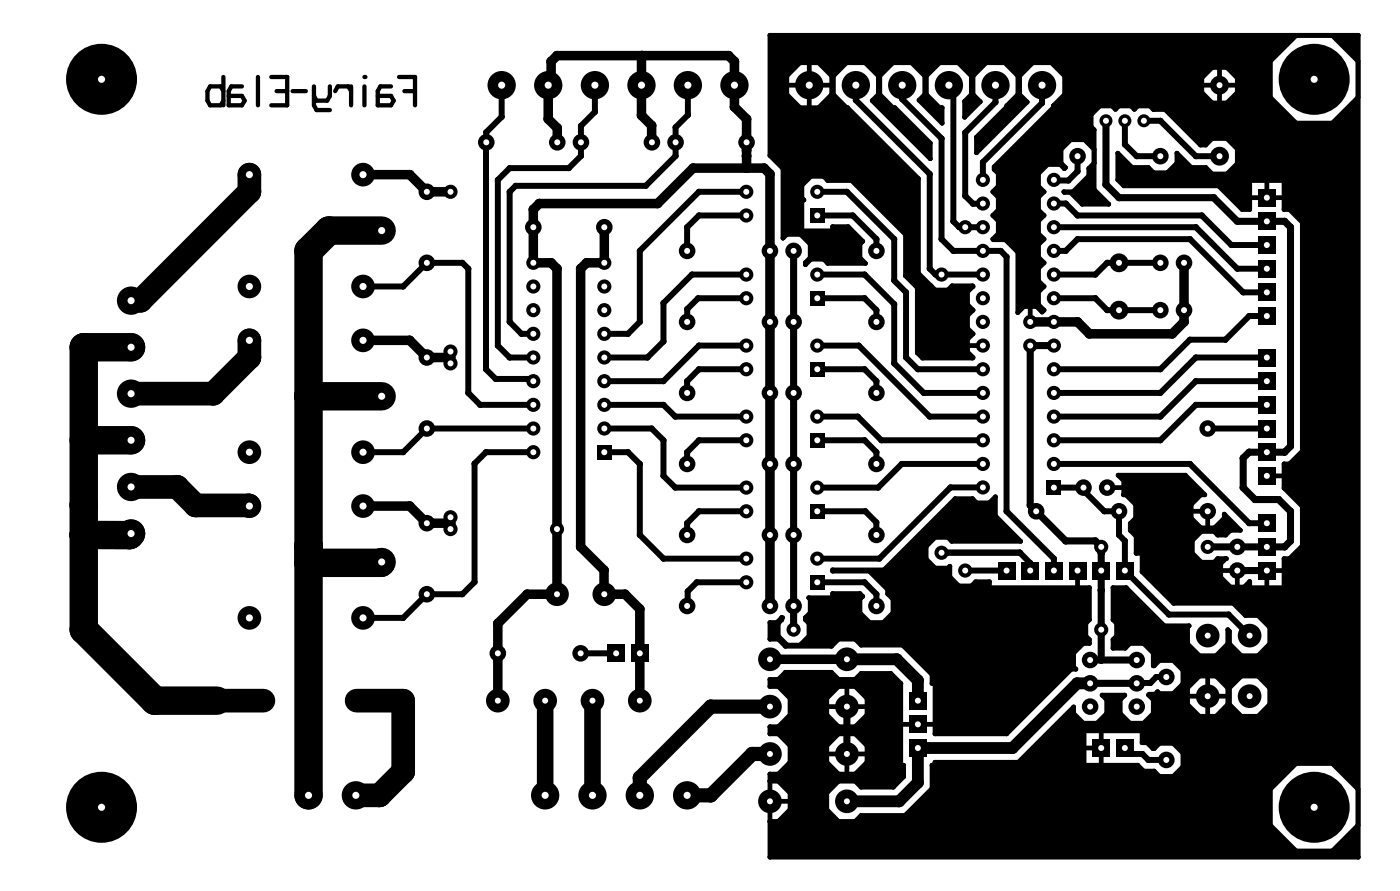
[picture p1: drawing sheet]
<svg xmlns="http://www.w3.org/2000/svg" width="150mm" height="96mm" viewBox="0 0 150 96" stroke-linecap="round" stroke-linejoin="round" font-family="sans-serif">
<g fill="none" stroke="#000" stroke-width=".64">
<path d="M53.8 9.1v3.4l-1.6 1.7v25.4l1 1.1h3.8l.2 .2M63.9 9.1v2.9l-1.5 1.5v3.2l-1.3 1.3h-6.4l-1.3 1.3v17.8l1.3 1.3h2.5M73.8 9.1v3.2l-1.3 1.4v3l-3.2 3.2h-14l-.6 .7v13.9l1.3 1.3h1.2M91.9 9.1v1.6l7.9 8v10.1l.6 .7h5.1M96.8 9.1v1.5l4.3 4.3v10.8l1.2 1.2h5.1l.6 .7v27.3l5.1 5v1.3M101.9 9.1l.4 .5v14.1l.7 .7h2.5M106.9 9.1v1.9l-3.3 3.2v6.8l.8 .9 1.1-.1M111.9 9.1v1.9l-6.4 6.4v1.9M115.7 16.8v1.6l-1 1h-1.5l-.1-.1M120.7 13v2.5l1.3 1.3h2.6M122.8 13h1.8l3.8 3.8h2.5M39 30.7h4.3l2.5-2.5h3.8l.7 .6v13.4l1.2 1.2h5.7"/>
<path d="M73.8 34.5h.1M80.1 23.1h-5.1l-1.2 1.3v2.5M80.1 32h-5.2l-1.1 1.2v1.3M80.1 39.6h-5.1l-1.2 1.3v1.3M80.1 37.1h-5.1l-3.8 3.8h-6.3M80.1 29.5h-5.8l-3.1 3v4.1l-1.7 1.8h-4.6M80.1 20.6h-5.1l-6.3 6.3v7.6l-1.3 1.3h-2.5M87.7 23.1h3.8l2.6 2.6v1.2M87.7 32h5.1l1.3 1.3v1.2M87.7 39.6h5.1l1.3 1.3v1.3M87.7 20.6h3.2l5.1 5.1v4.4l1.3 1.3v6.9l1.2 1.3h7M87.7 37.1h4.5l7.6 7.6h5.7"/>
<path d="M87.7 29.5h5.1l3.2 3.1v6.4l3.2 3.2h6.3M113.1 21.8h1.3l1.3 1.3h13.3l3.2 3.2h3.8M113.1 32h4.5l1.2 1.3h5.8M113.1 24.4h15.3l4.4 4.4h3.2M113.1 26.9h1.3l1.3-1.2h12l5.7 5.7h2.6M124.6 28.2h-5.8l-1.2 1.3h-4.5M136 33.9h-1.9l-2.6 2.5h-3.8l-3.1 3.2h-11.5M136 38.4h-7.6l-3.8 3.8h-11.5M57.2 46h-11.4l-2.5 2.5h-4.3M57.2 48.5h-5l-1.3 1.2v12.7l-1.3 1.4h-3.8l-2.5 2.5h-4.3M64.9 43.4h6.3l1.3 1.3h7.6M64.9 46h5l1.3 1.2v3.9l1.3 1.2h7.6"/>
<path d="M64.9 48.5h2.5l1.3 1.3v7.6l2.5 2.5h8.9M80.1 47.2h-5.1l-1.2 1.3v1.3M80.1 54.9h-5.1l-1.2 1.2v1.3M87.7 47.2h5.1l1.3 1.3v1.3M87.7 44.7h4.4l2.5 2.5h10.9M87.7 54.9h5.2l1.2 1.1v1.4M94.1 57.4h.1M101.1 59.3h8.4zM105.5 49.8h-8.7l-2.5 2.5h-6.6M105.5 52.3h-3.5l-7.6 7.6h-6.7M109.5 59.3l1.1 1.1v.8M113.1 52.3h3.2v.3l2.2 2.3h1.6v2.5l.6 .6v3.2l4.8 4.7h6.4l2.2 2.3"/>
<path d="M113.1 49.8h14.6l6.4 6.3h1.9M129.6 46h6.4M136 43.4h-7.6l-3.8 3.8h-11.5M136 40.9h-7.6l-3.8 3.8h-11.5M62.3 70.1h3.8M80.1 62.5h-5.3l-1 1v1.5M87.7 62.5h5.1l1.3 1.3v1.2M103.6 61.2h4.4M125.2 72.6h-1.1l-.6 .7h-1.5M120.7 80.3v.6h1.9l.7 .6h1.9"/>
</g>
<g fill="#000">
<circle cx="44" cy="18.7" r=".51"/>
<circle cx="52.2" cy="15.3" r=".32"/>
<circle cx="52.2" cy="14.2" r=".32"/>
<circle cx="53.4" cy="19.3" r=".32"/>
<circle cx="53.8" cy="12.5" r=".32"/>
<circle cx="54.7" cy="18" r=".32"/>
<circle cx="55.3" cy="19.9" r=".32"/>
<circle cx="58.8" cy="12.8" r=".51"/>
<circle cx="59.2" cy="8.8" r=".51"/>
<circle cx="59.2" cy="6.6" r=".51"/>
<circle cx="59.8" cy="6" r=".51"/>
<circle cx="59.8" cy="13.7" r=".51"/>
<circle cx="61.1" cy="18" r=".32"/>
<circle cx="62.4" cy="13.5" r=".32"/>
<circle cx="62.4" cy="16.7" r=".32"/>
<circle cx="63.9" cy="12" r=".32"/>
<circle cx="68.9" cy="12.4" r=".51"/>
<circle cx="68.9" cy="6" r=".51"/>
<circle cx="69.3" cy="19.9" r=".32"/>
<circle cx="69.9" cy="15.2" r=".51"/>
<circle cx="69.9" cy="13.5" r=".51"/>
<circle cx="72.5" cy="13.7" r=".32"/>
<circle cx="72.5" cy="16.7" r=".32"/>
<circle cx="73.8" cy="12.3" r=".32"/>
<circle cx="74.4" cy="18" r=".51"/>
<circle cx="78.2" cy="6" r=".51"/>
<circle cx="78.8" cy="6.6" r=".51"/>
<circle cx="78.8" cy="11.5" r=".51"/>
<circle cx="80.1" cy="12.8" r=".51"/>
<circle cx="80.1" cy="16.1" r=".51"/>
<circle cx="80.1" cy="18" r=".51"/>
<circle cx="80.1" cy="16.7" r=".51"/>
<circle cx="82" cy="18" r=".51"/>
<circle cx="82.6" cy="18.7" r=".51"/>
<circle cx="91.9" cy="10.7" r=".32"/>
<circle cx="96.8" cy="10.6" r=".32"/>
<circle cx="99.8" cy="18.7" r=".32"/>
<circle cx="101.1" cy="14.9" r=".32"/>
<circle cx="102.3" cy="9.6" r=".32"/>
<circle cx="103.6" cy="14.2" r=".32"/>
<circle cx="105.5" cy="17.4" r=".32"/>
<circle cx="106.9" cy="11" r=".32"/>
<circle cx="111.9" cy="11" r=".32"/>
<circle cx="113.2" cy="19.4" r=".32"/>
<circle cx="114.7" cy="19.4" r=".32"/>
<circle cx="115.7" cy="18.4" r=".32"/>
<circle cx="118.7" cy="19.8" r=".38"/>
<circle cx="120.7" cy="15.5" r=".32"/>
<circle cx="122" cy="16.8" r=".32"/>
<circle cx="124.6" cy="13" r=".32"/>
<circle cx="128.4" cy="16.8" r=".32"/>
<circle cx="9" cy="37.3" r="1.52"/>
<circle cx="15.1" cy="32.3" r="1.27"/>
<circle cx="26.8" cy="38.4" r="1.27"/>
<circle cx="26.8" cy="20.6" r="1.27"/>
<circle cx="33.1" cy="26.9" r="1.52"/>
<circle cx="35.3" cy="24.7" r="1.52"/>
<circle cx="43.3" cy="30.7" r=".32"/>
<circle cx="44" cy="36.5" r=".51"/>
<circle cx="48.4" cy="38.4" r=".51"/>
<circle cx="49.6" cy="28.2" r=".32"/>
<circle cx="50.3" cy="28.8" r=".32"/>
<circle cx="52.2" cy="39.6" r=".32"/>
<circle cx="53.4" cy="37.1" r=".32"/>
<circle cx="54.7" cy="34.5" r=".32"/>
<circle cx="54.7" cy="38.4" r=".32"/>
<circle cx="54.7" cy="20.6" r=".32"/>
<circle cx="56" cy="35.8" r=".32"/>
<circle cx="57.2" cy="22.5" r=".51"/>
<circle cx="57.9" cy="21.8" r=".51"/>
<circle cx="59.2" cy="28.2" r=".51"/>
<circle cx="59.8" cy="28.8" r=".51"/>
<circle cx="62.3" cy="28.8" r=".51"/>
<circle cx="63" cy="28.2" r=".51"/>
<circle cx="64.9" cy="38.4" r=".32"/>
<circle cx="67.4" cy="35.8" r=".32"/>
<circle cx="68.7" cy="34.5" r=".32"/>
<circle cx="68.7" cy="26.9" r=".32"/>
<circle cx="69.5" cy="38.4" r=".32"/>
<circle cx="70.6" cy="21.8" r=".51"/>
<circle cx="71.2" cy="36.6" r=".32"/>
<circle cx="71.2" cy="32.5" r=".32"/>
<circle cx="73.8" cy="24.4" r=".32"/>
<circle cx="73.8" cy="34.5" r=".32"/>
<circle cx="73.8" cy="33.2" r=".32"/>
<circle cx="74.3" cy="29.5" r=".32"/>
<circle cx="74.9" cy="32" r=".32"/>
<circle cx="75" cy="37.1" r=".32"/>
<circle cx="75" cy="23.1" r=".32"/>
<circle cx="75" cy="20.6" r=".32"/>
<circle cx="75" cy="39.6" r=".32"/>
<circle cx="90.9" cy="20.6" r=".32"/>
<circle cx="91.5" cy="23.1" r=".32"/>
<circle cx="92.2" cy="37.1" r=".32"/>
<circle cx="92.8" cy="39.6" r=".32"/>
<circle cx="92.8" cy="29.5" r=".32"/>
<circle cx="92.8" cy="32" r=".32"/>
<circle cx="94.1" cy="25.7" r=".32"/>
<circle cx="94.1" cy="33.3" r=".32"/>
<circle cx="96" cy="32.6" r=".32"/>
<circle cx="96" cy="25.7" r=".32"/>
<circle cx="96" cy="30.1" r=".32"/>
<circle cx="96" cy="39" r=".32"/>
<circle cx="97.3" cy="31.4" r=".32"/>
<circle cx="97.3" cy="38.3" r=".32"/>
<circle cx="98.5" cy="39.6" r=".32"/>
<circle cx="99.8" cy="28.8" r=".32"/>
<circle cx="100.4" cy="29.5" r=".32"/>
<circle cx="101.1" cy="25.7" r=".32"/>
<circle cx="102.3" cy="26.9" r=".32"/>
<circle cx="102.3" cy="23.7" r=".32"/>
<circle cx="103" cy="24.4" r=".32"/>
<circle cx="103.6" cy="21" r=".32"/>
<circle cx="104.4" cy="21.9" r=".32"/>
<circle cx="105.5" cy="21.9" r=".32"/>
<circle cx="107.4" cy="26.9" r=".32"/>
<circle cx="108" cy="27.6" r=".32"/>
<circle cx="114.4" cy="26.9" r=".32"/>
<circle cx="114.4" cy="21.8" r=".32"/>
<circle cx="115.7" cy="34.5" r=".51"/>
<circle cx="115.7" cy="25.7" r=".32"/>
<circle cx="115.7" cy="23.1" r=".32"/>
<circle cx="116.9" cy="35.8" r=".51"/>
<circle cx="117.6" cy="29.5" r=".32"/>
<circle cx="117.6" cy="32" r=".32"/>
<circle cx="118.8" cy="33.3" r=".32"/>
<circle cx="118.8" cy="28.2" r=".32"/>
<circle cx="120.1" cy="21.2" r=".38"/>
<circle cx="124.6" cy="39.6" r=".32"/>
<circle cx="125.8" cy="35.8" r=".51"/>
<circle cx="127.1" cy="34.5" r=".51"/>
<circle cx="127.7" cy="25.7" r=".32"/>
<circle cx="127.7" cy="36.4" r=".32"/>
<circle cx="128.4" cy="38.4" r=".32"/>
<circle cx="128.4" cy="24.4" r=".32"/>
<circle cx="129" cy="23.1" r=".32"/>
<circle cx="130.3" cy="21.2" r=".38"/>
<circle cx="131.5" cy="36.4" r=".32"/>
<circle cx="132.2" cy="26.3" r=".32"/>
<circle cx="132.8" cy="28.8" r=".32"/>
<circle cx="133.4" cy="31.4" r=".32"/>
<circle cx="134.1" cy="33.9" r=".32"/>
<circle cx="137.9" cy="23.7" r=".38"/>
<circle cx="138.5" cy="24.4" r=".38"/>
<circle cx="9" cy="57.4" r="1.52"/>
<circle cx="9" cy="54.2" r="1.52"/>
<circle cx="13.9" cy="57.4" r="1.52"/>
<circle cx="19" cy="52.3" r="1.27"/>
<circle cx="21" cy="54.2" r="1.27"/>
<circle cx="22.9" cy="42.2" r="1.27"/>
<circle cx="26.7" cy="54.2" r="1.27"/>
<circle cx="33.1" cy="58.6" r="1.52"/>
<circle cx="33.1" cy="42.5" r="1.52"/>
<circle cx="43.3" cy="48.5" r=".32"/>
<circle cx="44" cy="54.3" r=".51"/>
<circle cx="48.4" cy="56.1" r=".51"/>
<circle cx="50.3" cy="42.2" r=".32"/>
<circle cx="50.9" cy="49.7" r=".32"/>
<circle cx="51.5" cy="43.4" r=".32"/>
<circle cx="52.2" cy="48.5" r=".32"/>
<circle cx="53.2" cy="40.7" r=".32"/>
<circle cx="57" cy="40.7" r=".32"/>
<circle cx="62.3" cy="58.7" r=".51"/>
<circle cx="67.4" cy="48.5" r=".32"/>
<circle cx="68.7" cy="57.4" r=".32"/>
<circle cx="68.7" cy="49.8" r=".32"/>
<circle cx="69.9" cy="46" r=".32"/>
<circle cx="71.2" cy="51.1" r=".32"/>
<circle cx="71.2" cy="47.2" r=".32"/>
<circle cx="71.2" cy="59.9" r=".32"/>
<circle cx="71.2" cy="43.4" r=".32"/>
<circle cx="71.2" cy="40.9" r=".32"/>
<circle cx="72.5" cy="44.7" r=".32"/>
<circle cx="72.5" cy="52.3" r=".32"/>
<circle cx="73.8" cy="56.1" r=".32"/>
<circle cx="73.8" cy="48.5" r=".32"/>
<circle cx="73.8" cy="40.9" r=".32"/>
<circle cx="75" cy="54.9" r=".32"/>
<circle cx="75" cy="47.2" r=".32"/>
<circle cx="92.1" cy="44.7" r=".32"/>
<circle cx="92.8" cy="47.2" r=".32"/>
<circle cx="92.9" cy="54.9" r=".32"/>
<circle cx="94.1" cy="56" r=".32"/>
<circle cx="94.1" cy="57.4" r=".32"/>
<circle cx="94.1" cy="48.5" r=".32"/>
<circle cx="94.1" cy="40.9" r=".32"/>
<circle cx="94.3" cy="52.3" r=".32"/>
<circle cx="94.4" cy="59.9" r=".32"/>
<circle cx="94.6" cy="47.2" r=".32"/>
<circle cx="96.8" cy="49.8" r=".32"/>
<circle cx="99.2" cy="42.2" r=".32"/>
<circle cx="99.8" cy="44.7" r=".32"/>
<circle cx="101.1" cy="59.3" r=".32"/>
<circle cx="102" cy="52.3" r=".32"/>
<circle cx="108" cy="54.9" r=".32"/>
<circle cx="109.5" cy="59.3" r=".32"/>
<circle cx="110.6" cy="54.2" r=".38"/>
<circle cx="113.1" cy="59.9" r=".32"/>
<circle cx="114.4" cy="58" r=".38"/>
<circle cx="116.3" cy="52.6" r=".32"/>
<circle cx="117.6" cy="58" r=".38"/>
<circle cx="118.2" cy="58.7" r=".38"/>
<circle cx="118.2" cy="59.3" r=".38"/>
<circle cx="118.5" cy="54.9" r=".32"/>
<circle cx="120.1" cy="57.4" r=".32"/>
<circle cx="120.7" cy="58" r=".32"/>
<circle cx="124.6" cy="47.2" r=".32"/>
<circle cx="124.6" cy="42.2" r=".32"/>
<circle cx="124.6" cy="44.7" r=".32"/>
<circle cx="127.7" cy="49.8" r=".32"/>
<circle cx="128.4" cy="43.4" r=".32"/>
<circle cx="128.4" cy="40.9" r=".32"/>
<circle cx="129.6" cy="58.7" r=".76"/>
<circle cx="133.4" cy="49.1" r=".38"/>
<circle cx="133.4" cy="52.3" r=".38"/>
<circle cx="134.1" cy="48.5" r=".38"/>
<circle cx="134.1" cy="56.1" r=".32"/>
<circle cx="134.7" cy="53.6" r=".38"/>
<circle cx="137.3" cy="53.6" r=".38"/>
<circle cx="137.9" cy="48.5" r=".38"/>
<circle cx="137.9" cy="58.7" r=".38"/>
<circle cx="138.5" cy="47.9" r=".38"/>
<circle cx="138.5" cy="54.9" r=".38"/>
<circle cx="138.5" cy="58" r=".38"/>
<circle cx="9" cy="67.6" r="1.52"/>
<circle cx="16.6" cy="75.2" r="1.52"/>
<circle cx="33.1" cy="60.4" r="1.52"/>
<circle cx="40.9" cy="60.4" r="1.52"/>
<circle cx="43.3" cy="66.3" r=".32"/>
<circle cx="49.6" cy="63.8" r=".32"/>
<circle cx="50.9" cy="62.4" r=".32"/>
<circle cx="53.4" cy="66.9" r=".51"/>
<circle cx="56.6" cy="63.8" r=".51"/>
<circle cx="64.8" cy="63.7" r=".51"/>
<circle cx="64.8" cy="61.2" r=".51"/>
<circle cx="67.1" cy="63.8" r=".51"/>
<circle cx="68.7" cy="65.3" r=".51"/>
<circle cx="73.8" cy="65" r=".32"/>
<circle cx="73.8" cy="63.5" r=".32"/>
<circle cx="74.8" cy="62.5" r=".32"/>
<circle cx="76.3" cy="75.8" r=".76"/>
<circle cx="92.8" cy="62.5" r=".32"/>
<circle cx="94.1" cy="63.8" r=".32"/>
<circle cx="96.3" cy="70.7" r=".63"/>
<circle cx="98.5" cy="73" r=".63"/>
<circle cx="110.6" cy="60.4" r=".32"/>
<circle cx="115.6" cy="73.3" r=".63"/>
<circle cx="118.2" cy="70.8" r=".38"/>
<circle cx="118.2" cy="63.3" r=".38"/>
<circle cx="118.2" cy="62" r=".38"/>
<circle cx="122.1" cy="73.3" r=".32"/>
<circle cx="123.5" cy="73.3" r=".32"/>
<circle cx="124.1" cy="72.6" r=".32"/>
<circle cx="125.5" cy="65.9" r=".32"/>
<circle cx="131.9" cy="65.9" r=".32"/>
<circle cx="133.7" cy="61.2" r=".38"/>
<circle cx="40.7" cy="85.3" r="1.27"/>
<circle cx="43.3" cy="82.8" r="1.27"/>
<circle cx="68.7" cy="83.4" r=".76"/>
<circle cx="76.3" cy="85.3" r=".76"/>
<circle cx="80.7" cy="80.9" r=".76"/>
<circle cx="96.5" cy="86" r=".63"/>
<circle cx="98.5" cy="84" r=".63"/>
<circle cx="108.7" cy="80.3" r=".63"/>
<circle cx="120.7" cy="80.9" r=".32"/>
<circle cx="122.6" cy="80.9" r=".32"/>
<circle cx="123.3" cy="81.5" r=".32"/>
</g>
<path d="M14.1 37.3h-5.1v30.3l7.6 7.6h6.7M41 24.7h-5.7l-2.2 2.2v58.4M9 47.2h5.1M14.1 57.2l-.2 .2h-4.9M33.1 42.5h.1M33.1 42.5h7.9M41 60.3l-.1 .1h-7.8" fill="none" stroke="#000" stroke-width="3"/>
<path d="M26.8 18.7v1.9l-11.7 11.7h-1M26.8 36.5v1.9l-3.9 3.8h-8.8M14.1 52.2h4.9l2 2h5.7l.1 .1M43.3 75.2v7.6l-2.6 2.5h-2.5" fill="none" stroke="#000" stroke-width="2.5"/>
<path d="M39 18.7h5l1.8 1.9h2.6M59.8 15.3v-1.6l-1-.9v-3.7l.4-.3v-2.2l.6-.6h18.4l.6 .6v4.9l1.3 1.3v5.2M68.9 6v6.4l1 1.1 .1 1.8M39 36.5h5l1.8 1.9h2.6M48.4 37.7v1.3M64.9 24.4v3.8h-1.9l-.7 .6v29.9l2.5 2.5 .1 2.6h2.2l1.6 1.5v9.9M127.1 28.2v6.3l-1.3 1.3h-8.9l-1.2-1.3h-5.1M39 54.3h5l1.8 1.8h2.6M48.4 55.5v1.3M82.6 65v-46.3l-.6-.7h-7.6l-3.8 3.8h-12.7l-.7 .7v5.7h2l.6 .6v35h-3.2l-3.2 3.1v8.3M82.6 70.7h8.3" fill="none" stroke="#000" stroke-width="1"/>
<path d="M118.7 13v6.8l1.4 1.4h10.2l2.5 2.5h5.1l.6 .7v23.5l-.6 .6h-3.8l-.7 .6v3.2l1.3 1.3h2.6l1.2 1.3v3.1l-.6 .7h-8.3M85.2 26.9v40.7M113.1 37.1h-2.5v17.1l3.8 3.8h3.2l.6 .7v12.1M90.9 75.8v5.1M117 73.3h5M117 70.8h5M132.8 61.2h3.2" fill="none" stroke="#000" stroke-width=".76"/>
<path d="M58.5 75.2v10.1M63.6 75.2v10.1" fill="none" stroke="#000" stroke-width="1.8"/>
<path d="M90.9 70.7h5.4l2.2 2.3v2.2M117 73.3h-1.4l-6.9 7h-10.2v3.7l-2 2h-5.6" fill="none" stroke="#000" stroke-width="1.3"/>
<path d="M82.6 75.8h-6.3l-7.6 7.6v1.9M82.6 80.9h-1.9l-4.4 4.4h-2.5" fill="none" stroke="#000" stroke-width="1.5"/>
<circle cx="118.2" cy="58.7" r=".38" fill="#000"/>
<circle cx="129.6" cy="58.7" r=".32" fill="#fff"/>
<circle cx="118.2" cy="58.7" r=".76" fill="#000"/>
<circle cx="118.2" cy="58.7" r=".32" fill="#fff"/>
<circle cx="103.6" cy="61.2" r=".76" fill="#000"/>
<circle cx="103.6" cy="61.2" r=".32" fill="#fff"/>
<circle cx="103.6" cy="24.4" r=".76" fill="#000"/>
<circle cx="103.6" cy="24.4" r=".32" fill="#fff"/>
<circle cx="101.1" cy="59.3" r=".76" fill="#000"/>
<circle cx="101.1" cy="59.3" r=".32" fill="#fff"/>
<circle cx="48.4" cy="20.6" r=".76" fill="#000"/>
<circle cx="48.4" cy="20.6" r=".32" fill="#fff"/>
<circle cx="48.4" cy="37.7" r=".76" fill="#000"/>
<circle cx="48.4" cy="37.7" r=".32" fill="#fff"/>
<circle cx="48.4" cy="39" r=".76" fill="#000"/>
<circle cx="48.4" cy="39" r=".32" fill="#fff"/>
<circle cx="48.4" cy="55.5" r=".76" fill="#000"/>
<circle cx="48.4" cy="55.5" r=".32" fill="#fff"/>
<circle cx="48.4" cy="56.8" r=".76" fill="#000"/>
<circle cx="48.4" cy="56.8" r=".32" fill="#fff"/>
<circle cx="59.8" cy="56.8" r=".76" fill="#000"/>
<circle cx="59.8" cy="56.8" r=".32" fill="#fff"/>
<circle cx="85.2" cy="67.6" r=".76" fill="#000"/>
<circle cx="85.2" cy="67.6" r=".32" fill="#fff"/>
<circle cx="118.2" cy="67.6" r=".76" fill="#000"/>
<circle cx="118.2" cy="67.6" r=".32" fill="#fff"/>
<circle cx="101.1" cy="29.5" r=".76" fill="#000"/>
<circle cx="101.1" cy="29.5" r=".32" fill="#fff"/>
<g fill="#000">
<path d="M82.6 66.8h.8l.5-.5v.2l-.4 .4v1.3l1 1h1.4l.9-1v-1.3l-.3-.4v-.2l.5-.5v-1.5l-.2-.2h2.6v-.4h2.9l.3 .3-.3 .3v1.5l1 1h1.5l1.1-1v-1.5l-.6-.6v-.4l-2-2h-3.9v-.2h5.5l7.6-7.6h1.9l.4 .5h1.4l.6-.7v2.1l2.8 2.7h-7.4l-.5-.4h-1.3l-1 .9v1.4l1 1h1.3l.3-.2v1.1l.9 1h1.4l.4-.5h1.5v.7h10.7v3.4l-.3 .4v1.3l.3 .4v.4h-.6l-1.1 1.1v1.5l.3 .2h-.5l-6.9 6.9h-7.7v-5.4h-.4v-.9l-3.1-3.2h-4.5l-.6-.6h-1.8l-.8 .7h-4.9l-.8-.7h-.9z" fill-rule="evenodd"/>
<path d="M82.6 3.8h63.2v88.2h-63.2v-3.9h.9l1.3-1.2v-1.8l-1.3-1.3h-.9v-.7h.9l1.3-1.3v-1.8l-1.3-1.3h-.9v-.7h.9l1.3-1.3v-1.8l-1.3-1.2h-.9v-.8h.9l.8-.8h4.9l.8 .8h1.8l.6-.6h3.2l1.1 1v8.8h.3v1.2l-1.1 1.2h-3.5l-.6-.7h-1.8l-1.3 1.3v1.8l1.3 1.2h1.8l.6-.6h4.7l2.9-2.9v-2.5h.4v-.3h8.9l5.9-5.9v.7l1.1 1h1.5l1-1v-1.5l-.5-.5h2.4l-.5 .5v1.5l1.1 1h1.5l1-1v-1.5l-.5-.5 .1-.1h.6l.3-.3 .2 .2h1.4l1.1-1v-1.5l-1.1-1h-1.4l-.7 .5v-1.3l-1-1.1h-1.5l-.5 .5h-1.3v-.9l.4-.4v-1.3l-.4-.4v-3.4h1.4l4.1 4h2.6l-.1 .2v1.8l1.2 1.3h1.8l1.3-1.3v-1.5l.2 .1v1.4l1.2 1.3h1.8l1.3-1.3v-1.8l-1.3-1.3h-1.3l-1.3-1.3h-6.4l-3.4-3.4v-1.9h-.6v-1.9l-.7-.6v-.7l.6-.6v-1.5l-1-1h-.3v-1.5l-.6-.6h7.2l2.1 2.1h-.4l-1 1v1.5l1 1h1.5l1-1v-.4l1.7 1.7h-1l-.5 .5h-.9l-.4-.4h-1.3l-1 1v1.4l1 .9h1.3l.4-.4h.9l-.6 .6v1.4l1.1 1.1h1.5l.5-.6v.7h3.7v-3.2h.6l1.4-1.3v-4.3l-2-1.9v-2.6h.6l1.4-1.4v-24.5l-1.4-1.4h-.6v-3.1h-3.7v3.1h-.8l-2.5-2.6h-10.2l-.6-.6v-2.9l1.5 1.6h1.8l.5 .5h1.5l1-1v-1.1l1.6 1.6h1.5l.7 .7h1.6l1.1-1.2v-1.5l-1.1-1.1h-1.6l-.7 .7h-.5l-3.8-3.9h-1.3l-.4-.3h-1.3l-.3 .3-.4-.3h-1.3l-.4 .3-.3-.3h-1.3l-1 .9v1.3l.3 .3v6.4l1.6 1.6h-2.8l-1.3-1.3h-.7h1l1.7-1.7v-.8l.5-.6v-1.5l-1-1h-1.5l-1 1v1.5l.5 .5-.2 .1-.4-.5h-1.4l-.9 1v1.4l.6 .6-.6 .6v1.3l.6 .6-.6 .6v1.4l.6 .6-.6 .5v1.4l.6 .6-.6 .6v1.3l.6 .6-.6 .6v1.4l.6 .6-.2 .2-.6-.6h-1.4l-.6 .6v-6.4l-1.4-1.4h-1.3l.6-.6v-1.4l-.6-.6 .6-.6v-1.3l-.6-.6 .6-.6v-1.4l-.5-.4v-.3l6.4-6.4v-.2l1.2-1.2v-2l-1.4-1.4h-2l-1.5 1.4v2l.9 .8-5.5 5.5v-1.7l3.3-3.2v-.2l1.2-1.2v-2l-1.4-1.4h-2l-1.5 1.4v2l.8 .8-1.7 1.7v-1.7l.8-.8v-2l-1.4-1.4h-2l-1.5 1.4v2l1.5 1.5h.2v1.6l-2.4-2.5 .6-.6v-2l-1.5-1.4h-2l-1.4 1.4v2l1.4 1.5h.3l3.8 3.8v1.6l-6.3-6.2 .7-.7v-2l-1.4-1.4h-2l-1.4 1.4v2l9.1 9.1v10.1l1.8 1.8h1.3l.5-.4h2.2l-.5 .6v1.4l.5 .6-.5 .6v1.3l.5 .6-.5 .6v1.4l.5 .6h-5.4l-.5-.5v-7l-1.3-1.3v-4.4l-5.8-5.8h-2.5l-.5-.5h-1.4l-.9 1v1.4l.2 .2h-.2v3.3h3.3v-.5h1.6l1.6 1.6-.3 .3v1.5l.6 .6h-4l-.5-.5h-1.4l-.5 .6v-.2l.5-.5v-1.5l-1.1-1.1h-1.4l-.5 .4v-7.4l-1.4-1.4zM84.3 9.1a2.61 2.61 0 0 1 5.2 0 2.61 2.61 0 0 1-5.2 0zM88.6 75.8a2.34 2.34 0 0 1 4.6 0 2.34 2.34 0 0 1-4.6 0zM88.6 80.9a2.34 2.34 0 0 1 4.6 0 2.34 2.34 0 0 1-4.6 0zM131.8 74.7a2.35 2.35 0 0 1 4.7 0 2.35 2.35 0 0 1-4.7 0zM127.3 74.7a2.35 2.35 0 0 1 4.7 0 2.35 2.35 0 0 1-4.7 0zM128.9 9.1a2.06 2.06 0 0 1 4.1 0 2.06 2.06 0 0 1-4.1 0zM116.4 78.4h6.2v1.3h.5l.7 .6h.1l.6-.5h1.4l1.1 1v1.5l-1.1 1h-1.4l-.6-.6h-1.1l-.7-.6h-5.7zM136 8.5a5.1 5.1 0 0 1 10.2 0 5.1 5.1 0 0 1-10.2 0zM136 86.6a5.1 5.1 0 0 1 10.2 0 5.1 5.1 0 0 1-10.2 0z" fill-rule="evenodd"/>
<circle cx="82.7" cy="16.7" r=".25"/>
<circle cx="82.7" cy="3.8" r=".25"/>
<circle cx="84.1" cy="18.1" r=".25"/>
<circle cx="84.5" cy="10.1" r=".25"/>
<circle cx="84.5" cy="8.2" r=".25"/>
<circle cx="84.5" cy="9.1" r=".25"/>
<circle cx="85.9" cy="6.7" r=".25"/>
<circle cx="85.9" cy="11.6" r=".25"/>
<circle cx="86.1" cy="19.9" r=".25"/>
<circle cx="86.9" cy="6.7" r=".25"/>
<circle cx="86.9" cy="11.6" r=".25"/>
<circle cx="87.1" cy="18.9" r=".25"/>
<circle cx="87.9" cy="11.6" r=".25"/>
<circle cx="87.9" cy="6.7" r=".25"/>
<circle cx="88.4" cy="18.9" r=".25"/>
<circle cx="88.9" cy="19.4" r=".25"/>
<circle cx="89.3" cy="8.2" r=".25"/>
<circle cx="89.3" cy="10.1" r=".25"/>
<circle cx="89.3" cy="9.1" r=".25"/>
<circle cx="89.5" cy="8.2" r=".25"/>
<circle cx="89.5" cy="10.1" r=".25"/>
<circle cx="90.9" cy="6.7" r=".25"/>
<circle cx="90.9" cy="11.6" r=".25"/>
<circle cx="91" cy="11.6" r=".25"/>
<circle cx="91.4" cy="19.4" r=".25"/>
<circle cx="92.9" cy="6.7" r=".25"/>
<circle cx="93.6" cy="10.8" r=".25"/>
<circle cx="94.3" cy="8.2" r=".25"/>
<circle cx="94.3" cy="10.1" r=".25"/>
<circle cx="94.4" cy="10.1" r=".25"/>
<circle cx="94.4" cy="8.2" r=".25"/>
<circle cx="95.9" cy="6.7" r=".25"/>
<circle cx="95.9" cy="11.6" r=".25"/>
<circle cx="96.1" cy="11.6" r=".25"/>
<circle cx="97.9" cy="6.7" r=".25"/>
<circle cx="98.6" cy="19.2" r=".25"/>
<circle cx="98.7" cy="10.8" r=".25"/>
<circle cx="99.3" cy="10.1" r=".25"/>
<circle cx="99.3" cy="8.2" r=".25"/>
<circle cx="99.4" cy="8.2" r=".25"/>
<circle cx="99.4" cy="10.1" r=".25"/>
<circle cx="99.9" cy="17" r=".25"/>
<circle cx="99.9" cy="15.4" r=".25"/>
<circle cx="100.9" cy="11.6" r=".25"/>
<circle cx="100.9" cy="6.7" r=".25"/>
<circle cx="101.1" cy="13.2" r=".25"/>
<circle cx="101.1" cy="11.6" r=".25"/>
<circle cx="102.9" cy="6.7" r=".25"/>
<circle cx="103.5" cy="10.9" r=".25"/>
<circle cx="103.5" cy="12.6" r=".25"/>
<circle cx="104.3" cy="8.1" r=".25"/>
<circle cx="104.3" cy="10.1" r=".25"/>
<circle cx="104.4" cy="10.1" r=".25"/>
<circle cx="104.4" cy="8.1" r=".25"/>
<circle cx="104.8" cy="14.7" r=".25"/>
<circle cx="104.8" cy="16.4" r=".25"/>
<circle cx="105.2" cy="10.9" r=".25"/>
<circle cx="105.9" cy="6.7" r=".25"/>
<circle cx="106.7" cy="17.9" r=".25"/>
<circle cx="106.7" cy="18.2" r=".25"/>
<circle cx="107.2" cy="18.6" r=".25"/>
<circle cx="107.2" cy="20" r=".25"/>
<circle cx="107.9" cy="6.7" r=".25"/>
<circle cx="108.1" cy="11.5" r=".25"/>
<circle cx="108.1" cy="11.3" r=".25"/>
<circle cx="109.3" cy="8.1" r=".25"/>
<circle cx="109.3" cy="10.1" r=".25"/>
<circle cx="109.4" cy="8.1" r=".25"/>
<circle cx="109.4" cy="10.1" r=".25"/>
<circle cx="110.3" cy="10.9" r=".25"/>
<circle cx="110.9" cy="6.7" r=".25"/>
<circle cx="111.5" cy="18.6" r=".25"/>
<circle cx="111.5" cy="20" r=".25"/>
<circle cx="112.4" cy="17.6" r=".25"/>
<circle cx="112.9" cy="6.7" r=".25"/>
<circle cx="113.1" cy="11.5" r=".25"/>
<circle cx="113.1" cy="11.3" r=".25"/>
<circle cx="113.8" cy="17.6" r=".25"/>
<circle cx="113.9" cy="16" r=".25"/>
<circle cx="113.9" cy="17.5" r=".25"/>
<circle cx="114.2" cy="18.1" r=".25"/>
<circle cx="114.3" cy="8.1" r=".25"/>
<circle cx="114.3" cy="10.1" r=".25"/>
<circle cx="114.4" cy="18" r=".25"/>
<circle cx="114.9" cy="15" r=".25"/>
<circle cx="116.4" cy="15" r=".25"/>
<circle cx="116.9" cy="18.9" r=".25"/>
<circle cx="116.9" cy="18.1" r=".25"/>
<circle cx="117.1" cy="13.6" r=".25"/>
<circle cx="117.1" cy="12.3" r=".25"/>
<circle cx="117.4" cy="16" r=".25"/>
<circle cx="117.4" cy="17.5" r=".25"/>
<circle cx="117.4" cy="13.9" r=".25"/>
<circle cx="118.1" cy="11.4" r=".25"/>
<circle cx="119.4" cy="11.4" r=".25"/>
<circle cx="119.7" cy="11.7" r=".25"/>
<circle cx="120" cy="16.4" r=".25"/>
<circle cx="120" cy="19.3" r=".25"/>
<circle cx="120.1" cy="11.4" r=".25"/>
<circle cx="120.6" cy="19.9" r=".25"/>
<circle cx="121.4" cy="11.4" r=".25"/>
<circle cx="121.5" cy="18" r=".25"/>
<circle cx="121.8" cy="11.7" r=".25"/>
<circle cx="122.1" cy="11.4" r=".25"/>
<circle cx="123.3" cy="18" r=".25"/>
<circle cx="123.4" cy="11.4" r=".25"/>
<circle cx="123.8" cy="11.7" r=".25"/>
<circle cx="123.8" cy="18.5" r=".25"/>
<circle cx="125.1" cy="11.7" r=".25"/>
<circle cx="125.3" cy="18.5" r=".25"/>
<circle cx="126.3" cy="17.5" r=".25"/>
<circle cx="126.3" cy="16.4" r=".25"/>
<circle cx="127.9" cy="18" r=".25"/>
<circle cx="128.9" cy="15.6" r=".25"/>
<circle cx="129" cy="8.4" r=".25"/>
<circle cx="129" cy="9.1" r=".25"/>
<circle cx="129" cy="9.9" r=".25"/>
<circle cx="129.4" cy="15.6" r=".25"/>
<circle cx="129.4" cy="18" r=".25"/>
<circle cx="130.1" cy="18.7" r=".25"/>
<circle cx="130.1" cy="11" r=".25"/>
<circle cx="130.1" cy="7.2" r=".25"/>
<circle cx="130.1" cy="14.9" r=".25"/>
<circle cx="130.8" cy="19.9" r=".25"/>
<circle cx="130.9" cy="11" r=".25"/>
<circle cx="130.9" cy="7.2" r=".25"/>
<circle cx="131.7" cy="18.7" r=".25"/>
<circle cx="131.7" cy="14.9" r=".25"/>
<circle cx="131.7" cy="11" r=".25"/>
<circle cx="131.7" cy="7.2" r=".25"/>
<circle cx="132.8" cy="17.5" r=".25"/>
<circle cx="132.8" cy="8.4" r=".25"/>
<circle cx="132.8" cy="16" r=".25"/>
<circle cx="132.8" cy="9.9" r=".25"/>
<circle cx="132.8" cy="9.1" r=".25"/>
<circle cx="134.1" cy="19.4" r=".25"/>
<circle cx="136" cy="19.4" r=".25"/>
<circle cx="136.4" cy="10.5" r=".25"/>
<circle cx="136.4" cy="6.6" r=".25"/>
<circle cx="137.8" cy="19.4" r=".25"/>
<circle cx="139.1" cy="13.2" r=".25"/>
<circle cx="139.1" cy="3.8" r=".25"/>
<circle cx="143" cy="3.8" r=".25"/>
<circle cx="143" cy="13.2" r=".25"/>
<circle cx="145.8" cy="10.5" r=".25"/>
<circle cx="145.8" cy="6.6" r=".25"/>
<circle cx="145.8" cy="3.8" r=".25"/>
<circle cx="84.1" cy="25.6" r=".25"/>
<circle cx="84.5" cy="25.2" r=".25"/>
<circle cx="85.9" cy="25.2" r=".25"/>
<circle cx="86.1" cy="21.3" r=".25"/>
<circle cx="86.1" cy="21.5" r=".25"/>
<circle cx="86.1" cy="24.8" r=".25"/>
<circle cx="86.3" cy="21.5" r=".25"/>
<circle cx="86.5" cy="28.2" r=".25"/>
<circle cx="86.5" cy="28.4" r=".25"/>
<circle cx="87" cy="27.7" r=".25"/>
<circle cx="87" cy="26.2" r=".25"/>
<circle cx="87.1" cy="27.8" r=".25"/>
<circle cx="88.4" cy="27.8" r=".25"/>
<circle cx="88.9" cy="28.3" r=".25"/>
<circle cx="89.4" cy="24.8" r=".25"/>
<circle cx="89.4" cy="24.3" r=".25"/>
<circle cx="91" cy="24.3" r=".25"/>
<circle cx="92.3" cy="27.7" r=".25"/>
<circle cx="92.3" cy="26.2" r=".25"/>
<circle cx="92.6" cy="25.9" r=".25"/>
<circle cx="92.9" cy="28.3" r=".25"/>
<circle cx="97.2" cy="29.6" r=".25"/>
<circle cx="97.2" cy="25.2" r=".25"/>
<circle cx="98.5" cy="37.9" r=".25"/>
<circle cx="98.5" cy="30.9" r=".25"/>
<circle cx="98.6" cy="29.3" r=".25"/>
<circle cx="99" cy="38.4" r=".25"/>
<circle cx="99.9" cy="30.7" r=".25"/>
<circle cx="100.4" cy="31.1" r=".25"/>
<circle cx="101.7" cy="31.1" r=".25"/>
<circle cx="102.2" cy="30.7" r=".25"/>
<circle cx="103.9" cy="36.4" r=".25"/>
<circle cx="103.9" cy="32.7" r=".25"/>
<circle cx="103.9" cy="33.9" r=".25"/>
<circle cx="103.9" cy="37.1" r=".25"/>
<circle cx="103.9" cy="31.3" r=".25"/>
<circle cx="103.9" cy="35.2" r=".25"/>
<circle cx="103.9" cy="37.8" r=".25"/>
<circle cx="104.4" cy="30.7" r=".25"/>
<circle cx="104.4" cy="38.4" r=".25"/>
<circle cx="104.4" cy="33.3" r=".25"/>
<circle cx="104.4" cy="35.8" r=".25"/>
<circle cx="106.6" cy="25.7" r=".25"/>
<circle cx="106.6" cy="23.1" r=".25"/>
<circle cx="106.6" cy="20.6" r=".25"/>
<circle cx="107.2" cy="22.5" r=".25"/>
<circle cx="107.2" cy="21.2" r=".25"/>
<circle cx="107.2" cy="23.7" r=".25"/>
<circle cx="107.2" cy="25.1" r=".25"/>
<circle cx="107.9" cy="25.7" r=".25"/>
<circle cx="109.3" cy="33.5" r=".25"/>
<circle cx="109.3" cy="27.1" r=".25"/>
<circle cx="109.9" cy="32.9" r=".25"/>
<circle cx="110.6" cy="32.9" r=".25"/>
<circle cx="111.3" cy="32.9" r=".25"/>
<circle cx="111.5" cy="22.5" r=".25"/>
<circle cx="111.5" cy="26.2" r=".25"/>
<circle cx="111.5" cy="31.3" r=".25"/>
<circle cx="111.5" cy="27.6" r=".25"/>
<circle cx="111.5" cy="25.1" r=".25"/>
<circle cx="111.5" cy="30.1" r=".25"/>
<circle cx="111.5" cy="21.2" r=".25"/>
<circle cx="111.5" cy="23.7" r=".25"/>
<circle cx="111.5" cy="28.8" r=".25"/>
<circle cx="111.5" cy="32.7" r=".25"/>
<circle cx="111.9" cy="33.5" r=".25"/>
<circle cx="112.1" cy="25.7" r=".25"/>
<circle cx="112.1" cy="20.6" r=".25"/>
<circle cx="112.1" cy="23.1" r=".25"/>
<circle cx="112.1" cy="28.2" r=".25"/>
<circle cx="112.1" cy="30.7" r=".25"/>
<circle cx="112.1" cy="33.3" r=".25"/>
<circle cx="114.2" cy="20.6" r=".25"/>
<circle cx="114.3" cy="20.6" r=".25"/>
<circle cx="114.9" cy="20.6" r=".25"/>
<circle cx="115.2" cy="20.6" r=".25"/>
<circle cx="116.2" cy="21.9" r=".25"/>
<circle cx="117.4" cy="20.3" r=".25"/>
<circle cx="119" cy="21.9" r=".25"/>
<circle cx="133.3" cy="22.5" r=".25"/>
<circle cx="134.1" cy="22.5" r=".25"/>
<circle cx="134.1" cy="21.2" r=".25"/>
<circle cx="137.8" cy="21.2" r=".25"/>
<circle cx="137.8" cy="22.5" r=".25"/>
<circle cx="138.4" cy="22.5" r=".25"/>
<circle cx="139.8" cy="23.9" r=".25"/>
<circle cx="99.4" cy="60" r=".25"/>
<circle cx="99.4" cy="58.6" r=".25"/>
<circle cx="100.4" cy="57.7" r=".25"/>
<circle cx="101.7" cy="57.7" r=".25"/>
<circle cx="102.2" cy="58.1" r=".25"/>
<circle cx="102.5" cy="53.5" r=".25"/>
<circle cx="104.4" cy="53.5" r=".25"/>
<circle cx="104.8" cy="54" r=".25"/>
<circle cx="106.2" cy="54" r=".25"/>
<circle cx="106.8" cy="53.3" r=".25"/>
<circle cx="106.8" cy="55.4" r=".25"/>
<circle cx="109.6" cy="58.1" r=".25"/>
<circle cx="120" cy="51" r=".25"/>
<circle cx="120.6" cy="53.1" r=".25"/>
<circle cx="120.6" cy="51.6" r=".25"/>
<circle cx="120.6" cy="52.3" r=".25"/>
<circle cx="120.9" cy="53.1" r=".25"/>
<circle cx="121.3" cy="56.2" r=".25"/>
<circle cx="121.3" cy="56.9" r=".25"/>
<circle cx="121.9" cy="55.6" r=".25"/>
<circle cx="121.9" cy="54.1" r=".25"/>
<circle cx="122" cy="59.4" r=".25"/>
<circle cx="122" cy="57.5" r=".25"/>
<circle cx="122.6" cy="59.4" r=".25"/>
<circle cx="127.2" cy="51" r=".25"/>
<circle cx="127.9" cy="55.6" r=".25"/>
<circle cx="127.9" cy="54.9" r=".25"/>
<circle cx="127.9" cy="54.1" r=".25"/>
<circle cx="128" cy="59.4" r=".25"/>
<circle cx="128" cy="58" r=".25"/>
<circle cx="128.9" cy="53.1" r=".25"/>
<circle cx="128.9" cy="56.6" r=".25"/>
<circle cx="129" cy="57" r=".25"/>
<circle cx="129.3" cy="53.1" r=".25"/>
<circle cx="129.6" cy="56.6" r=".25"/>
<circle cx="130.3" cy="57" r=".25"/>
<circle cx="130.4" cy="56.6" r=".25"/>
<circle cx="130.7" cy="57.4" r=".25"/>
<circle cx="130.7" cy="59.9" r=".25"/>
<circle cx="131.4" cy="55.6" r=".25"/>
<circle cx="131.4" cy="55.2" r=".25"/>
<circle cx="131.6" cy="57.4" r=".25"/>
<circle cx="131.6" cy="59.9" r=".25"/>
<circle cx="132.1" cy="56.9" r=".25"/>
<circle cx="133.1" cy="56.9" r=".25"/>
<circle cx="137.8" cy="52.4" r=".25"/>
<circle cx="137.8" cy="51.1" r=".25"/>
<circle cx="137.8" cy="59.9" r=".25"/>
<circle cx="137.8" cy="49.8" r=".25"/>
<circle cx="138.4" cy="59.9" r=".25"/>
<circle cx="138.4" cy="49.8" r=".25"/>
<circle cx="139.8" cy="58.6" r=".25"/>
<circle cx="139.8" cy="54.3" r=".25"/>
<circle cx="139.8" cy="48.4" r=".25"/>
<circle cx="82.7" cy="78.7" r=".25"/>
<circle cx="82.7" cy="78" r=".25"/>
<circle cx="82.7" cy="72.9" r=".25"/>
<circle cx="82.7" cy="66.8" r=".25"/>
<circle cx="82.7" cy="73.7" r=".25"/>
<circle cx="82.7" cy="68.6" r=".25"/>
<circle cx="83.4" cy="66.8" r=".25"/>
<circle cx="83.5" cy="66.9" r=".25"/>
<circle cx="83.5" cy="68.3" r=".25"/>
<circle cx="83.6" cy="78" r=".25"/>
<circle cx="83.6" cy="78.7" r=".25"/>
<circle cx="83.6" cy="72.9" r=".25"/>
<circle cx="83.6" cy="68.6" r=".25"/>
<circle cx="83.6" cy="73.7" r=".25"/>
<circle cx="83.9" cy="66.3" r=".25"/>
<circle cx="83.9" cy="66.5" r=".25"/>
<circle cx="84.3" cy="69.3" r=".25"/>
<circle cx="84.3" cy="72.1" r=".25"/>
<circle cx="84.5" cy="69.2" r=".25"/>
<circle cx="84.8" cy="76.7" r=".25"/>
<circle cx="84.8" cy="74.9" r=".25"/>
<circle cx="85.9" cy="69.2" r=".25"/>
<circle cx="86.5" cy="66.5" r=".25"/>
<circle cx="86.5" cy="66.3" r=".25"/>
<circle cx="86.8" cy="64.1" r=".25"/>
<circle cx="86.8" cy="68.3" r=".25"/>
<circle cx="86.8" cy="66.9" r=".25"/>
<circle cx="87" cy="64.3" r=".25"/>
<circle cx="87" cy="65.8" r=".25"/>
<circle cx="88.8" cy="76.7" r=".25"/>
<circle cx="88.8" cy="75.8" r=".25"/>
<circle cx="88.8" cy="74.9" r=".25"/>
<circle cx="89.3" cy="72.1" r=".25"/>
<circle cx="89.3" cy="69.3" r=".25"/>
<circle cx="89.4" cy="64.1" r=".25"/>
<circle cx="89.4" cy="61.2" r=".25"/>
<circle cx="89.4" cy="63.7" r=".25"/>
<circle cx="89.4" cy="61.3" r=".25"/>
<circle cx="90" cy="72.9" r=".25"/>
<circle cx="90" cy="78" r=".25"/>
<circle cx="90" cy="73.7" r=".25"/>
<circle cx="90" cy="68.6" r=".25"/>
<circle cx="90" cy="78.7" r=".25"/>
<circle cx="90.9" cy="78.7" r=".25"/>
<circle cx="90.9" cy="78" r=".25"/>
<circle cx="90.9" cy="73.7" r=".25"/>
<circle cx="91.8" cy="78.7" r=".25"/>
<circle cx="91.8" cy="78" r=".25"/>
<circle cx="91.8" cy="72.9" r=".25"/>
<circle cx="91.8" cy="73.7" r=".25"/>
<circle cx="91.8" cy="68.6" r=".25"/>
<circle cx="92.3" cy="63.7" r=".25"/>
<circle cx="92.3" cy="64.3" r=".25"/>
<circle cx="92.3" cy="65.8" r=".25"/>
<circle cx="92.4" cy="72.3" r=".25"/>
<circle cx="92.4" cy="69.2" r=".25"/>
<circle cx="92.6" cy="64" r=".25"/>
<circle cx="93.1" cy="76.7" r=".25"/>
<circle cx="93.1" cy="75.8" r=".25"/>
<circle cx="93.1" cy="74.9" r=".25"/>
<circle cx="93.3" cy="61.3" r=".25"/>
<circle cx="93.4" cy="66.8" r=".25"/>
<circle cx="94.8" cy="66.8" r=".25"/>
<circle cx="94.9" cy="61.2" r=".25"/>
<circle cx="95.3" cy="63.7" r=".25"/>
<circle cx="95.3" cy="63.3" r=".25"/>
<circle cx="95.6" cy="72.3" r=".25"/>
<circle cx="95.9" cy="64.3" r=".25"/>
<circle cx="95.9" cy="65.8" r=".25"/>
<circle cx="96.7" cy="73.3" r=".25"/>
<circle cx="96.7" cy="77.7" r=".25"/>
<circle cx="96.9" cy="69.2" r=".25"/>
<circle cx="100.1" cy="73.3" r=".25"/>
<circle cx="100.1" cy="72.4" r=".25"/>
<circle cx="100.4" cy="78.7" r=".25"/>
<circle cx="100.4" cy="73.3" r=".25"/>
<circle cx="100.4" cy="77.7" r=".25"/>
<circle cx="100.4" cy="61" r=".25"/>
<circle cx="101.7" cy="61" r=".25"/>
<circle cx="102" cy="60.8" r=".25"/>
<circle cx="102" cy="61.9" r=".25"/>
<circle cx="102.9" cy="62.9" r=".25"/>
<circle cx="104.3" cy="62.9" r=".25"/>
<circle cx="104.7" cy="62.4" r=".25"/>
<circle cx="106.2" cy="62.4" r=".25"/>
<circle cx="106.2" cy="63.1" r=".25"/>
<circle cx="108.1" cy="78.7" r=".25"/>
<circle cx="115" cy="71.8" r=".25"/>
<circle cx="115.2" cy="76.6" r=".25"/>
<circle cx="115.2" cy="70.1" r=".25"/>
<circle cx="115.2" cy="75.9" r=".25"/>
<circle cx="115.2" cy="71.6" r=".25"/>
<circle cx="115.5" cy="71.8" r=".25"/>
<circle cx="115.7" cy="63.1" r=".25"/>
<circle cx="116.3" cy="77.6" r=".25"/>
<circle cx="116.3" cy="69" r=".25"/>
<circle cx="116.4" cy="78.4" r=".25"/>
<circle cx="116.6" cy="68.2" r=".25"/>
<circle cx="116.6" cy="66.9" r=".25"/>
<circle cx="116.9" cy="68.6" r=".25"/>
<circle cx="116.9" cy="63.1" r=".25"/>
<circle cx="116.9" cy="66.5" r=".25"/>
<circle cx="116.9" cy="69" r=".25"/>
<circle cx="117.8" cy="77.6" r=".25"/>
<circle cx="118.2" cy="78.4" r=".25"/>
<circle cx="118.3" cy="74.6" r=".25"/>
<circle cx="118.8" cy="76.6" r=".25"/>
<circle cx="118.8" cy="75.1" r=".25"/>
<circle cx="119.5" cy="69.5" r=".25"/>
<circle cx="119.5" cy="68.6" r=".25"/>
<circle cx="119.5" cy="63.1" r=".25"/>
<circle cx="119.5" cy="66.5" r=".25"/>
<circle cx="119.9" cy="66.9" r=".25"/>
<circle cx="119.9" cy="68.2" r=".25"/>
<circle cx="120.2" cy="75.1" r=".25"/>
<circle cx="120.2" cy="76.6" r=".25"/>
<circle cx="120.7" cy="74.6" r=".25"/>
<circle cx="120.8" cy="69.5" r=".25"/>
<circle cx="120.9" cy="63.1" r=".25"/>
<circle cx="121.3" cy="69" r=".25"/>
<circle cx="121.3" cy="77.6" r=".25"/>
<circle cx="122.6" cy="78.4" r=".25"/>
<circle cx="122.6" cy="61.3" r=".25"/>
<circle cx="122.6" cy="79.7" r=".25"/>
<circle cx="122.8" cy="69" r=".25"/>
<circle cx="122.8" cy="77.6" r=".25"/>
<circle cx="123.1" cy="79.7" r=".25"/>
<circle cx="123.3" cy="74.6" r=".25"/>
<circle cx="123.4" cy="74.5" r=".25"/>
<circle cx="123.8" cy="71.4" r=".25"/>
<circle cx="123.8" cy="75.1" r=".25"/>
<circle cx="123.8" cy="76.6" r=".25"/>
<circle cx="123.8" cy="70.1" r=".25"/>
<circle cx="123.9" cy="71.4" r=".25"/>
<circle cx="124" cy="74.5" r=".25"/>
<circle cx="124.3" cy="74.2" r=".25"/>
<circle cx="124.5" cy="70.9" r=".25"/>
<circle cx="124.5" cy="74.4" r=".25"/>
<circle cx="124.5" cy="79.8" r=".25"/>
<circle cx="125" cy="67.1" r=".25"/>
<circle cx="125.9" cy="79.8" r=".25"/>
<circle cx="125.9" cy="74.4" r=".25"/>
<circle cx="125.9" cy="70.9" r=".25"/>
<circle cx="126" cy="64.7" r=".25"/>
<circle cx="127" cy="71.9" r=".25"/>
<circle cx="127" cy="73.4" r=".25"/>
<circle cx="127.5" cy="67.3" r=".25"/>
<circle cx="127.5" cy="69.1" r=".25"/>
<circle cx="127.5" cy="73.8" r=".25"/>
<circle cx="127.5" cy="75.6" r=".25"/>
<circle cx="127.5" cy="74.7" r=".25"/>
<circle cx="127.6" cy="67.1" r=".25"/>
<circle cx="128.7" cy="70.4" r=".25"/>
<circle cx="128.7" cy="76.9" r=".25"/>
<circle cx="128.7" cy="72.5" r=".25"/>
<circle cx="129" cy="60.3" r=".25"/>
<circle cx="129.6" cy="76.9" r=".25"/>
<circle cx="129.6" cy="72.5" r=".25"/>
<circle cx="130.3" cy="60.3" r=".25"/>
<circle cx="130.5" cy="72.5" r=".25"/>
<circle cx="130.5" cy="70.4" r=".25"/>
<circle cx="130.5" cy="76.9" r=".25"/>
<circle cx="131" cy="60.5" r=".25"/>
<circle cx="131" cy="61.9" r=".25"/>
<circle cx="131" cy="61.2" r=".25"/>
<circle cx="131.8" cy="67.6" r=".25"/>
<circle cx="131.8" cy="73.8" r=".25"/>
<circle cx="131.8" cy="74.7" r=".25"/>
<circle cx="131.8" cy="69.1" r=".25"/>
<circle cx="131.8" cy="75.6" r=".25"/>
<circle cx="132" cy="67.7" r=".25"/>
<circle cx="132" cy="73.8" r=".25"/>
<circle cx="132" cy="69.1" r=".25"/>
<circle cx="132" cy="75.6" r=".25"/>
<circle cx="132.1" cy="63" r=".25"/>
<circle cx="132.4" cy="64.7" r=".25"/>
<circle cx="132.8" cy="63" r=".25"/>
<circle cx="133.2" cy="72.5" r=".25"/>
<circle cx="133.2" cy="76.9" r=".25"/>
<circle cx="133.2" cy="70.4" r=".25"/>
<circle cx="133.6" cy="63" r=".25"/>
<circle cx="133.7" cy="66" r=".25"/>
<circle cx="134.1" cy="63.1" r=".25"/>
<circle cx="134.1" cy="62.4" r=".25"/>
<circle cx="135" cy="66" r=".25"/>
<circle cx="135" cy="76.9" r=".25"/>
<circle cx="135" cy="72.5" r=".25"/>
<circle cx="135" cy="70.4" r=".25"/>
<circle cx="136" cy="63.1" r=".25"/>
<circle cx="136.3" cy="69.1" r=".25"/>
<circle cx="136.3" cy="73.8" r=".25"/>
<circle cx="136.3" cy="75.6" r=".25"/>
<circle cx="136.3" cy="67.3" r=".25"/>
<circle cx="137.8" cy="63.1" r=".25"/>
<circle cx="137.8" cy="61.2" r=".25"/>
<circle cx="82.7" cy="83.1" r=".25"/>
<circle cx="82.7" cy="92" r=".25"/>
<circle cx="82.7" cy="88.1" r=".25"/>
<circle cx="82.7" cy="83.8" r=".25"/>
<circle cx="83.6" cy="83.8" r=".25"/>
<circle cx="83.6" cy="88.1" r=".25"/>
<circle cx="83.6" cy="83.1" r=".25"/>
<circle cx="84.8" cy="80" r=".25"/>
<circle cx="84.8" cy="81.8" r=".25"/>
<circle cx="84.8" cy="86" r=".25"/>
<circle cx="84.8" cy="86.9" r=".25"/>
<circle cx="84.8" cy="85.1" r=".25"/>
<circle cx="88.8" cy="80" r=".25"/>
<circle cx="88.8" cy="81.8" r=".25"/>
<circle cx="88.8" cy="80.9" r=".25"/>
<circle cx="88.8" cy="86.9" r=".25"/>
<circle cx="88.8" cy="85.1" r=".25"/>
<circle cx="90" cy="83.8" r=".25"/>
<circle cx="90" cy="88.1" r=".25"/>
<circle cx="90" cy="83.1" r=".25"/>
<circle cx="90.9" cy="83.1" r=".25"/>
<circle cx="91.8" cy="88.1" r=".25"/>
<circle cx="91.8" cy="83.8" r=".25"/>
<circle cx="91.8" cy="83.1" r=".25"/>
<circle cx="92.4" cy="84.5" r=".25"/>
<circle cx="92.4" cy="87.5" r=".25"/>
<circle cx="93.1" cy="80" r=".25"/>
<circle cx="93.1" cy="81.8" r=".25"/>
<circle cx="93.1" cy="80.9" r=".25"/>
<circle cx="95.9" cy="84.5" r=".25"/>
<circle cx="96.7" cy="82.1" r=".25"/>
<circle cx="97" cy="83.3" r=".25"/>
<circle cx="97" cy="82.1" r=".25"/>
<circle cx="97.2" cy="87.5" r=".25"/>
<circle cx="100.1" cy="82.1" r=".25"/>
<circle cx="100.1" cy="84.6" r=".25"/>
<circle cx="100.4" cy="81.8" r=".25"/>
<circle cx="100.4" cy="82.1" r=".25"/>
<circle cx="109.3" cy="81.8" r=".25"/>
<circle cx="116.4" cy="80.3" r=".25"/>
<circle cx="116.4" cy="82.1" r=".25"/>
<circle cx="118.2" cy="82.1" r=".25"/>
<circle cx="122.1" cy="82.1" r=".25"/>
<circle cx="122.8" cy="82.7" r=".25"/>
<circle cx="123.8" cy="80.3" r=".25"/>
<circle cx="123.9" cy="80.3" r=".25"/>
<circle cx="123.9" cy="82.7" r=".25"/>
<circle cx="124.5" cy="83.3" r=".25"/>
<circle cx="125.9" cy="83.3" r=".25"/>
<circle cx="127" cy="80.8" r=".25"/>
<circle cx="127" cy="82.3" r=".25"/>
<circle cx="136.4" cy="84.7" r=".25"/>
<circle cx="136.4" cy="88.6" r=".25"/>
<circle cx="139.1" cy="81.9" r=".25"/>
<circle cx="139.1" cy="91.3" r=".25"/>
<circle cx="143" cy="81.9" r=".25"/>
<circle cx="143" cy="91.3" r=".25"/>
<circle cx="145.8" cy="88.6" r=".25"/>
<circle cx="145.8" cy="84.7" r=".25"/>
<circle cx="145.8" cy="92" r=".25"/>
</g>
<g fill="none" stroke="#000" stroke-width=".51">
<path d="M84.5 9.1h4.8M86.9 6.7v4.9M117.4 17.5l-.5 .6v.8l-1.7 1.7h-1h.7l1.3 1.3h2.8l-1.6-1.6v-6.4l-.3-.3v-1.3l1-.9h1.3l.3 .3 .4-.3h1.3l.4 .3 .3-.3h1.3l.4 .3h1.3l3.8 3.9h.5l.7-.7h1.6l1.1 1.1v1.5l-1.1 1.2h-1.6l-.7-.7h-1.5l-1.6-1.6v1.1l-1 1h-1.5l-.5-.5h-1.8l-1.5-1.6v2.9l.6 .6h10.2l2.5 2.6h.8v-3.1h3.7v3.1h.6l1.4 1.4v24.5l-1.4 1.4h-.6v2.6l2 1.9v4.3l-1.4 1.3h-.6v3.2h-3.7v-.7l-.5 .6h-1.5l-1.1-1.1v-1.4l.6-.6h-.9l-.4 .4h-1.3l-1-.9v-1.4l1-1h1.3l.4 .4h.9l.5-.5h1l-1.7-1.7v.4l-1 1h-1.5l-1-1v-1.5l1-1h.4l-2.1-2.1h-7.2l.6 .6v1.5h.3l1 1v1.5l-.6 .6v.7l.7 .6v1.9h.6v1.9l3.4 3.4h6.4l1.3 1.3h1.3l1.3 1.3v1.8l-1.3 1.3h-1.8l-1.2-1.3v-1.4l-.2-.1v1.5l-1.3 1.3h-1.8l-1.2-1.3v-1.8l.1-.2h-2.6l-4.1-4h-1.4v3.4l.4 .4v1.3l-.4 .4v.9h1.3l.5-.5h1.5l1 1.1v1.3l.7-.5h1.4l1.1 1v1.5l-1.1 1h-1.4l-.2-.2-.3 .3h-.6l-.1 .1 .5 .5v1.5l-1 1h-1.5l-1.1-1v-1.5l.5-.5h-2.4l.5 .5v1.5l-1 1h-1.5l-1.1-1v-.7l-5.9 5.9h-8.9v.3h-.4v2.5l-2.9 2.9h-4.7l-.6 .6h-1.8l-1.3-1.2v-1.8l1.3-1.3h1.8l.6 .7h3.5l1.1-1.2v-1.2h-.3v-8.8M117.4 16l-1-1h-1.5l-1 1v1.5l.5 .5-.2 .1-.4-.5h-1.4l-.9 1v1.4l.6 .6-.6 .6v1.3l.6 .6-.6 .6v1.4l.6 .6-.6 .5v1.4l.6 .6-.6 .6v1.3l.6 .6-.6 .6v1.4l.6 .6-.2 .2-.6-.6h-1.4l-.6 .6v-6.4l-1.4-1.4h-1.3l.6-.6v-1.4l-.6-.6 .6-.6v-1.3l-.6-.6 .6-.6v-1.4l-.5-.4v-.3l6.4-6.4v-.2l1.2-1.2v-2l-1.4-1.4h-2l-1.5 1.4v2l.9 .8-5.5 5.5v-1.7l3.3-3.2v-.2l1.2-1.2v-2l-1.4-1.4h-2l-1.5 1.4v2l.8 .8-1.7 1.7v-1.7l.8-.8v-2l-1.4-1.4h-2l-1.5 1.4v2l1.5 1.5h.2v1.6l-2.4-2.5 .6-.6v-2l-1.5-1.4h-2l-1.4 1.4v2l1.4 1.5h.3l3.8 3.8v1.6l-6.3-6.2 .7-.7v-2l-1.4-1.4h-2l-1.4 1.4v2l9.1 9.1v10.1l1.3 1.4M129 9.1h3.8M130.9 7.2v3.8M136 19.4v1.8M99.9 30.7h.1M99.9 30.7l.5 .4h1.3l.5-.4h2.2l-.5 .6v1.4l.5 .6-.5 .6v1.3l.5 .6-.5 .6v1.4l.5 .6h-5.4l-.5-.5v-7l-1.3-1.3v-4.4l-5.8-5.8h-2.5l-.5-.5h-1.4l-.9 1v1.4l.2 .2h-.2v3.3h3.3v-.5h1.6l1.6 1.6-.3 .3v1.5l.6 .6h-4l-.5-.5h-1.4l-.5 .6v-.2l.5-.5v-1.5l-1.1-1.1h-1.4l-.5 .4v-7.4l-1.4-1.4v-12.9h63.2v88.2h-63.2v-8.9h.9l1.3-1.3v-1.8l-1.3-1.3h-.9v-.7h.9l1.3-1.3v-1.8l-1.3-1.2h-.9v-.8h.9l.8-.8h4.9l.8 .8h1.8l.6-.6h3.2l1.1 1M103.9 37.1h1.6M110.6 32.9v1.6M134.1 21.2h3.7"/>
<path d="M118.8 52.3h1.8M127.9 54.9h1.7v1.7M136 51.1h1.8M82.6 66.8h.8l.5-.5v.2l-.4 .4v1.3l1 1h1.4l.9-1v-1.3l-.3-.4v-.2l.5-.5v-1.5l-.2-.2h2.6v-.4h2.9l.3 .3-.3 .3v1.5l1 1h1.5l1.1-1v-1.5l-.6-.6v-.4l-2-2h-3.9v-.2h5.5l7.6-7.6h1.9l.4 .5h1.4l.6-.7v2.1l2.8 2.7h-7.4l-.5-.4h-1.3l-1 .9v1.4l1 1h1.3l.3-.2v1.1l.9 1h1.4l.4-.5h1.5v.7h10.7v3.4l-.3 .4v1.3l.3 .4v.4h-.6l-1.1 1.1v1.5l.3 .2h-.5l-6.9 6.9h-7.7v-5.4h-.4v-.9l-3.1-3.2h-4.5l-.6-.6h-1.8l-.8 .7h-4.9l-.8-.7h-.9zM88.7 75.8h4.4M90.9 73.7v4.3M90.9 78.7v4.4M96.7 73.3h.1M96.7 77.7h3.7M115.7 61.2v1.9M116.4 78.4h6.2v1.3h.5l.7 .6h.1l.6-.5h1.4l1.1 1v1.5l-1.1 1h-1.4l-.6-.6h-1.1l-.7-.6h-5.7zM118.2 78.4v3.7"/>
<path d="M127.5 74.7h4.3M129.6 72.5v4.4M131 61.2h1.8v1.8M137.8 61.2h-1.8v1.9M82.6 83.8h.9l1.3 1.3v1.8l-1.3 1.2h-.9M82.6 86h2.2M88.7 80.9h4.4M116.4 80.3h1.8"/>
<circle cx="86.9" cy="9.1" r="2.61"/>
<circle cx="130.9" cy="9.1" r="2.06"/>
<circle cx="141.1" cy="8.5" r="5.1"/>
<circle cx="90.9" cy="75.8" r="2.34"/>
<circle cx="129.6" cy="74.7" r="2.34"/>
<circle cx="134.1" cy="74.7" r="2.34"/>
<circle cx="90.9" cy="80.9" r="2.34"/>
<circle cx="141.1" cy="86.6" r="5.1"/>
</g>
<g fill="#000">
<path d="M112.4 51.6h1.5v1.5h-1.5z"/>
<circle cx="131.6" cy="59.9" r=".25"/>
<circle cx="83.9" cy="66.3" r=".25"/>
</g>
<circle cx="113.1" cy="52.3" r=".32" fill="#fff"/>
<circle cx="113.1" cy="49.8" r=".76" fill="#000"/>
<circle cx="113.1" cy="49.8" r=".32" fill="#fff"/>
<circle cx="113.1" cy="47.2" r=".76" fill="#000"/>
<circle cx="113.1" cy="47.2" r=".32" fill="#fff"/>
<circle cx="113.1" cy="44.7" r=".76" fill="#000"/>
<circle cx="113.1" cy="44.7" r=".32" fill="#fff"/>
<circle cx="113.1" cy="42.2" r=".76" fill="#000"/>
<circle cx="113.1" cy="42.2" r=".32" fill="#fff"/>
<circle cx="113.1" cy="39.6" r=".76" fill="#000"/>
<circle cx="113.1" cy="39.6" r=".32" fill="#fff"/>
<circle cx="113.1" cy="37.1" r=".76" fill="#000"/>
<circle cx="113.1" cy="37.1" r=".32" fill="#fff"/>
<circle cx="113.1" cy="34.5" r=".76" fill="#000"/>
<circle cx="113.1" cy="34.5" r=".32" fill="#fff"/>
<circle cx="113.1" cy="32" r=".76" fill="#000"/>
<circle cx="113.1" cy="32" r=".32" fill="#fff"/>
<circle cx="113.1" cy="29.5" r=".76" fill="#000"/>
<circle cx="113.1" cy="29.5" r=".32" fill="#fff"/>
<circle cx="113.1" cy="26.9" r=".76" fill="#000"/>
<circle cx="113.1" cy="26.9" r=".32" fill="#fff"/>
<circle cx="113.1" cy="24.4" r=".76" fill="#000"/>
<circle cx="113.1" cy="24.4" r=".32" fill="#fff"/>
<circle cx="113.1" cy="21.8" r=".76" fill="#000"/>
<circle cx="113.1" cy="21.8" r=".32" fill="#fff"/>
<circle cx="113.1" cy="19.3" r=".76" fill="#000"/>
<circle cx="113.1" cy="19.3" r=".32" fill="#fff"/>
<circle cx="105.5" cy="19.3" r=".76" fill="#000"/>
<circle cx="105.5" cy="19.3" r=".32" fill="#fff"/>
<circle cx="105.5" cy="21.8" r=".76" fill="#000"/>
<circle cx="105.5" cy="21.8" r=".32" fill="#fff"/>
<circle cx="105.5" cy="24.4" r=".76" fill="#000"/>
<circle cx="105.5" cy="24.4" r=".32" fill="#fff"/>
<circle cx="105.5" cy="26.9" r=".76" fill="#000"/>
<circle cx="105.5" cy="26.9" r=".32" fill="#fff"/>
<circle cx="105.5" cy="29.5" r=".76" fill="#000"/>
<circle cx="105.5" cy="29.5" r=".32" fill="#fff"/>
<circle cx="105.5" cy="32" r=".76" fill="#000"/>
<circle cx="105.5" cy="32" r=".32" fill="#fff"/>
<circle cx="105.5" cy="34.5" r=".76" fill="#000"/>
<circle cx="105.5" cy="34.5" r=".32" fill="#fff"/>
<circle cx="105.5" cy="37.1" r=".76" fill="#000"/>
<circle cx="105.5" cy="37.1" r=".32" fill="#fff"/>
<circle cx="105.5" cy="39.6" r=".76" fill="#000"/>
<circle cx="105.5" cy="39.6" r=".32" fill="#fff"/>
<circle cx="105.5" cy="42.2" r=".76" fill="#000"/>
<circle cx="105.5" cy="42.2" r=".32" fill="#fff"/>
<circle cx="105.5" cy="44.7" r=".76" fill="#000"/>
<circle cx="105.5" cy="44.7" r=".32" fill="#fff"/>
<circle cx="105.5" cy="47.2" r=".76" fill="#000"/>
<circle cx="105.5" cy="47.2" r=".32" fill="#fff"/>
<circle cx="105.5" cy="49.8" r=".76" fill="#000"/>
<circle cx="105.5" cy="49.8" r=".32" fill="#fff"/>
<circle cx="105.5" cy="52.3" r=".76" fill="#000"/>
<circle cx="105.5" cy="52.3" r=".32" fill="#fff"/>
<circle cx="39" cy="66.3" r="1.27" fill="#000"/>
<circle cx="39" cy="66.3" r=".38" fill="#fff"/>
<circle cx="39" cy="54.3" r="1.27" fill="#000"/>
<circle cx="39" cy="54.3" r=".38" fill="#fff"/>
<circle cx="41" cy="60.3" r="1.27" fill="#000"/>
<circle cx="41" cy="60.3" r=".38" fill="#fff"/>
<circle cx="26.8" cy="66.3" r="1.27" fill="#000"/>
<circle cx="26.8" cy="66.3" r=".38" fill="#fff"/>
<circle cx="26.8" cy="54.3" r="1.27" fill="#000"/>
<circle cx="26.8" cy="54.3" r=".38" fill="#fff"/>
<circle cx="39" cy="48.5" r="1.27" fill="#000"/>
<circle cx="39" cy="48.5" r=".38" fill="#fff"/>
<circle cx="39" cy="36.5" r="1.27" fill="#000"/>
<circle cx="39" cy="36.5" r=".38" fill="#fff"/>
<circle cx="41" cy="42.5" r="1.27" fill="#000"/>
<circle cx="41" cy="42.5" r=".38" fill="#fff"/>
<circle cx="26.8" cy="48.5" r="1.27" fill="#000"/>
<circle cx="26.8" cy="48.5" r=".38" fill="#fff"/>
<circle cx="26.8" cy="36.5" r="1.27" fill="#000"/>
<circle cx="26.8" cy="36.5" r=".38" fill="#fff"/>
<circle cx="39" cy="30.7" r="1.27" fill="#000"/>
<circle cx="39" cy="30.7" r=".38" fill="#fff"/>
<circle cx="39" cy="18.7" r="1.27" fill="#000"/>
<circle cx="39" cy="18.7" r=".38" fill="#fff"/>
<circle cx="41" cy="24.7" r="1.27" fill="#000"/>
<circle cx="41" cy="24.7" r=".38" fill="#fff"/>
<circle cx="26.8" cy="30.7" r="1.27" fill="#000"/>
<circle cx="26.8" cy="30.7" r=".38" fill="#fff"/>
<circle cx="26.8" cy="18.7" r="1.27" fill="#000"/>
<circle cx="26.8" cy="18.7" r=".38" fill="#fff"/>
<path d="M64.1 47.8h1.5v1.5h-1.5z" fill="#000"/>
<circle cx="64.9" cy="48.5" r=".32" fill="#fff"/>
<circle cx="64.9" cy="46" r=".76" fill="#000"/>
<circle cx="64.9" cy="46" r=".32" fill="#fff"/>
<circle cx="64.9" cy="43.4" r=".76" fill="#000"/>
<circle cx="64.9" cy="43.4" r=".32" fill="#fff"/>
<circle cx="64.9" cy="40.9" r=".76" fill="#000"/>
<circle cx="64.9" cy="40.9" r=".32" fill="#fff"/>
<circle cx="64.9" cy="38.4" r=".76" fill="#000"/>
<circle cx="64.9" cy="38.4" r=".32" fill="#fff"/>
<circle cx="64.9" cy="35.8" r=".76" fill="#000"/>
<circle cx="64.9" cy="35.8" r=".32" fill="#fff"/>
<circle cx="64.9" cy="33.3" r=".76" fill="#000"/>
<circle cx="64.9" cy="33.3" r=".32" fill="#fff"/>
<circle cx="64.9" cy="30.7" r=".76" fill="#000"/>
<circle cx="64.9" cy="30.7" r=".32" fill="#fff"/>
<circle cx="64.9" cy="28.2" r=".76" fill="#000"/>
<circle cx="64.9" cy="28.2" r=".32" fill="#fff"/>
<circle cx="57.2" cy="28.2" r=".76" fill="#000"/>
<circle cx="57.2" cy="28.2" r=".32" fill="#fff"/>
<circle cx="57.2" cy="30.7" r=".76" fill="#000"/>
<circle cx="57.2" cy="30.7" r=".32" fill="#fff"/>
<circle cx="57.2" cy="33.3" r=".76" fill="#000"/>
<circle cx="57.2" cy="33.3" r=".32" fill="#fff"/>
<circle cx="57.2" cy="35.8" r=".76" fill="#000"/>
<circle cx="57.2" cy="35.8" r=".32" fill="#fff"/>
<circle cx="57.2" cy="38.4" r=".76" fill="#000"/>
<circle cx="57.2" cy="38.4" r=".32" fill="#fff"/>
<circle cx="57.2" cy="40.9" r=".76" fill="#000"/>
<circle cx="57.2" cy="40.9" r=".32" fill="#fff"/>
<circle cx="57.2" cy="43.4" r=".76" fill="#000"/>
<circle cx="57.2" cy="43.4" r=".32" fill="#fff"/>
<circle cx="57.2" cy="46" r=".76" fill="#000"/>
<circle cx="57.2" cy="46" r=".32" fill="#fff"/>
<circle cx="57.2" cy="48.5" r=".76" fill="#000"/>
<circle cx="57.2" cy="48.5" r=".32" fill="#fff"/>
<circle cx="53.8" cy="9.1" r="1.52" fill="#000"/>
<circle cx="53.8" cy="9.1" r=".38" fill="#fff"/>
<circle cx="58.8" cy="9.1" r="1.52" fill="#000"/>
<circle cx="58.8" cy="9.1" r=".38" fill="#fff"/>
<circle cx="63.9" cy="9.1" r="1.52" fill="#000"/>
<circle cx="63.9" cy="9.1" r=".38" fill="#fff"/>
<circle cx="68.9" cy="9.1" r="1.52" fill="#000"/>
<circle cx="68.9" cy="9.1" r=".38" fill="#fff"/>
<circle cx="73.8" cy="9.1" r="1.52" fill="#000"/>
<circle cx="73.8" cy="9.1" r=".38" fill="#fff"/>
<circle cx="78.8" cy="9.1" r="1.52" fill="#000"/>
<circle cx="78.8" cy="9.1" r=".38" fill="#fff"/>
<circle cx="111.9" cy="9.1" r="1.52" fill="#000"/>
<circle cx="111.9" cy="9.1" r=".38" fill="#fff"/>
<circle cx="106.9" cy="9.1" r="1.52" fill="#000"/>
<circle cx="106.9" cy="9.1" r=".38" fill="#fff"/>
<circle cx="101.9" cy="9.1" r="1.52" fill="#000"/>
<circle cx="101.9" cy="9.1" r=".38" fill="#fff"/>
<circle cx="96.8" cy="9.1" r="1.52" fill="#000"/>
<circle cx="96.8" cy="9.1" r=".38" fill="#fff"/>
<circle cx="91.9" cy="9.1" r="1.52" fill="#000"/>
<circle cx="91.9" cy="9.1" r=".38" fill="#fff"/>
<circle cx="86.9" cy="9.1" r="1.52" fill="#000"/>
<circle cx="86.9" cy="9.1" r=".38" fill="#fff"/>
<circle cx="59.8" cy="63.8" r="1.27" fill="#000"/>
<circle cx="59.8" cy="63.8" r=".32" fill="#fff"/>
<circle cx="64.9" cy="63.8" r="1.27" fill="#000"/>
<circle cx="64.9" cy="63.8" r=".32" fill="#fff"/>
<circle cx="14.1" cy="57.3" r="1.52" fill="#000"/>
<circle cx="14.1" cy="57.2" r=".38" fill="#fff"/>
<circle cx="14.1" cy="52.3" r="1.52" fill="#000"/>
<circle cx="14.1" cy="52.2" r=".38" fill="#fff"/>
<circle cx="14.1" cy="47.2" r="1.52" fill="#000"/>
<circle cx="14.1" cy="47.2" r=".38" fill="#fff"/>
<circle cx="14.1" cy="42.2" r="1.52" fill="#000"/>
<circle cx="14.1" cy="42.2" r=".38" fill="#fff"/>
<circle cx="14.1" cy="37.3" r="1.52" fill="#000"/>
<circle cx="14.1" cy="37.3" r=".38" fill="#fff"/>
<circle cx="14.1" cy="32.3" r="1.52" fill="#000"/>
<circle cx="14.1" cy="32.3" r=".38" fill="#fff"/>
<path d="M119.8 60.3h1.9v1.9h-1.9z" fill="#000"/>
<circle cx="120.7" cy="61.2" r=".32" fill="#fff"/>
<path d="M117.3 60.3h1.9v1.9h-1.9z" fill="#000"/>
<circle cx="118.2" cy="61.2" r=".32" fill="#fff"/>
<path d="M114.7 60.3h1.9v1.9h-1.9z" fill="#000"/>
<circle cx="115.7" cy="61.2" r=".32" fill="#fff"/>
<path d="M112.2 60.3h1.9v1.9h-1.9z" fill="#000"/>
<circle cx="113.1" cy="61.2" r=".32" fill="#fff"/>
<path d="M109.6 60.3h1.9v1.9h-1.9z" fill="#000"/>
<circle cx="110.6" cy="61.2" r=".32" fill="#fff"/>
<path d="M107.1 60.3h1.9v1.9h-1.9z" fill="#000"/>
<circle cx="108" cy="61.2" r=".32" fill="#fff"/>
<path d="M135 33h1.9v1.9h-1.9z" fill="#000"/>
<circle cx="136" cy="33.9" r=".32" fill="#fff"/>
<path d="M135 30.4h1.9v1.9h-1.9z" fill="#000"/>
<circle cx="136" cy="31.4" r=".32" fill="#fff"/>
<path d="M135 27.9h1.9v1.9h-1.9z" fill="#000"/>
<circle cx="136" cy="28.8" r=".32" fill="#fff"/>
<path d="M135 25.3h1.9v1.9h-1.9z" fill="#000"/>
<circle cx="136" cy="26.3" r=".32" fill="#fff"/>
<path d="M135 22.8h1.9v1.9h-1.9z" fill="#000"/>
<circle cx="136" cy="23.7" r=".32" fill="#fff"/>
<path d="M135 20.3h1.9v1.9h-1.9z" fill="#000"/>
<circle cx="136" cy="21.2" r=".32" fill="#fff"/>
<circle cx="120.1" cy="33.3" r="1.01" fill="#000"/>
<circle cx="120.1" cy="33.3" r=".32" fill="#fff"/>
<circle cx="120.1" cy="28.2" r="1.01" fill="#000"/>
<circle cx="120.1" cy="28.2" r=".32" fill="#fff"/>
<circle cx="82.6" cy="70.7" r="1.27" fill="#000"/>
<circle cx="82.6" cy="70.7" r=".32" fill="#fff"/>
<circle cx="82.6" cy="86" r="1.27" fill="#000"/>
<circle cx="82.6" cy="86" r=".32" fill="#fff"/>
<circle cx="82.6" cy="75.8" r="1.27" fill="#000"/>
<circle cx="82.6" cy="75.8" r=".32" fill="#fff"/>
<circle cx="82.6" cy="80.9" r="1.27" fill="#000"/>
<circle cx="82.6" cy="80.9" r=".32" fill="#fff"/>
<circle cx="90.9" cy="70.7" r="1.27" fill="#000"/>
<circle cx="90.9" cy="70.7" r=".32" fill="#fff"/>
<circle cx="90.9" cy="75.8" r="1.27" fill="#000"/>
<circle cx="90.9" cy="75.8" r=".32" fill="#fff"/>
<circle cx="73.8" cy="85.3" r="1.52" fill="#000"/>
<circle cx="73.8" cy="85.3" r=".38" fill="#fff"/>
<circle cx="68.7" cy="85.3" r="1.52" fill="#000"/>
<circle cx="68.7" cy="85.3" r=".38" fill="#fff"/>
<circle cx="53.4" cy="75.2" r="1.27" fill="#000"/>
<circle cx="53.4" cy="75.2" r=".32" fill="#fff"/>
<circle cx="68.7" cy="75.2" r="1.27" fill="#000"/>
<circle cx="68.7" cy="75.2" r=".32" fill="#fff"/>
<circle cx="58.5" cy="75.2" r="1.27" fill="#000"/>
<circle cx="58.5" cy="75.2" r=".32" fill="#fff"/>
<circle cx="63.6" cy="75.2" r="1.27" fill="#000"/>
<circle cx="63.6" cy="75.2" r=".32" fill="#fff"/>
<circle cx="90.9" cy="86" r="1.27" fill="#000"/>
<circle cx="90.9" cy="86" r=".32" fill="#fff"/>
<circle cx="90.9" cy="80.9" r="1.27" fill="#000"/>
<circle cx="90.9" cy="80.9" r=".32" fill="#fff"/>
<circle cx="134.1" cy="68.2" r="1.27" fill="#000"/>
<circle cx="134.1" cy="68.2" r=".32" fill="#fff"/>
<circle cx="134.1" cy="74.7" r="1.27" fill="#000"/>
<circle cx="134.1" cy="74.7" r=".32" fill="#fff"/>
<circle cx="129.6" cy="68.2" r="1.27" fill="#000"/>
<circle cx="129.6" cy="68.2" r=".32" fill="#fff"/>
<circle cx="129.6" cy="74.7" r="1.27" fill="#000"/>
<circle cx="129.6" cy="74.7" r=".32" fill="#fff"/>
<path d="M97.6 74.2h1.9v1.9h-1.9z" fill="#000"/>
<circle cx="98.5" cy="75.2" r=".32" fill="#fff"/>
<path d="M97.6 76.8h1.9v1.9h-1.9z" fill="#000"/>
<circle cx="98.5" cy="77.7" r=".32" fill="#fff"/>
<path d="M97.6 79.3h1.9v1.9h-1.9z" fill="#000"/>
<circle cx="98.5" cy="80.3" r=".32" fill="#fff"/>
<circle cx="110.6" cy="37.1" r=".76" fill="#000"/>
<circle cx="110.6" cy="37.1" r=".32" fill="#fff"/>
<circle cx="110.6" cy="34.5" r=".76" fill="#000"/>
<circle cx="110.6" cy="34.5" r=".32" fill="#fff"/>
<circle cx="116.3" cy="52.3" r=".89" fill="#000"/>
<circle cx="116.3" cy="52.3" r=".32" fill="#fff"/>
<circle cx="118.8" cy="52.3" r=".89" fill="#000"/>
<circle cx="118.8" cy="52.3" r=".32" fill="#fff"/>
<circle cx="111.2" cy="54.9" r=".89" fill="#000"/>
<circle cx="111.2" cy="54.9" r=".32" fill="#fff"/>
<circle cx="120.1" cy="54.9" r=".89" fill="#000"/>
<circle cx="120.1" cy="54.9" r=".32" fill="#fff"/>
<path d="M135 55.2h1.9v1.9h-1.9z" fill="#000"/>
<circle cx="136" cy="56.1" r=".32" fill="#fff"/>
<path d="M135 57.7h1.9v1.9h-1.9z" fill="#000"/>
<circle cx="136" cy="58.7" r=".32" fill="#fff"/>
<path d="M135 60.3h1.9v1.9h-1.9z" fill="#000"/>
<circle cx="136" cy="61.2" r=".32" fill="#fff"/>
<circle cx="45.8" cy="63.8" r=".89" fill="#000"/>
<circle cx="45.8" cy="63.8" r=".32" fill="#fff"/>
<circle cx="45.8" cy="56.1" r=".89" fill="#000"/>
<circle cx="45.8" cy="56.1" r=".32" fill="#fff"/>
<circle cx="45.8" cy="46" r=".89" fill="#000"/>
<circle cx="45.8" cy="46" r=".32" fill="#fff"/>
<circle cx="45.8" cy="38.4" r=".89" fill="#000"/>
<circle cx="45.8" cy="38.4" r=".32" fill="#fff"/>
<circle cx="45.8" cy="28.2" r=".89" fill="#000"/>
<circle cx="45.8" cy="28.2" r=".32" fill="#fff"/>
<circle cx="45.8" cy="20.6" r=".89" fill="#000"/>
<circle cx="45.8" cy="20.6" r=".32" fill="#fff"/>
<circle cx="52.2" cy="15.3" r=".89" fill="#000"/>
<circle cx="52.2" cy="15.3" r=".32" fill="#fff"/>
<circle cx="59.8" cy="15.3" r=".89" fill="#000"/>
<circle cx="59.8" cy="15.3" r=".32" fill="#fff"/>
<circle cx="62.4" cy="15.3" r=".89" fill="#000"/>
<circle cx="62.4" cy="15.3" r=".32" fill="#fff"/>
<circle cx="70" cy="15.3" r=".89" fill="#000"/>
<circle cx="70" cy="15.3" r=".32" fill="#fff"/>
<circle cx="72.5" cy="15.3" r=".89" fill="#000"/>
<circle cx="72.5" cy="15.3" r=".32" fill="#fff"/>
<circle cx="80.1" cy="15.3" r=".89" fill="#000"/>
<circle cx="80.1" cy="15.3" r=".32" fill="#fff"/>
<circle cx="64.9" cy="24.4" r=".89" fill="#000"/>
<circle cx="64.9" cy="24.4" r=".32" fill="#fff"/>
<circle cx="57.2" cy="24.4" r=".89" fill="#000"/>
<circle cx="57.2" cy="24.4" r=".32" fill="#fff"/>
<circle cx="117" cy="75.8" r=".89" fill="#000"/>
<circle cx="117" cy="75.8" r=".32" fill="#fff"/>
<circle cx="117" cy="73.3" r=".89" fill="#000"/>
<circle cx="117" cy="73.3" r=".32" fill="#fff"/>
<circle cx="117" cy="70.8" r=".89" fill="#000"/>
<circle cx="117" cy="70.8" r=".32" fill="#fff"/>
<circle cx="122" cy="70.8" r=".89" fill="#000"/>
<circle cx="122" cy="70.8" r=".32" fill="#fff"/>
<circle cx="122" cy="73.3" r=".89" fill="#000"/>
<circle cx="122" cy="73.3" r=".32" fill="#fff"/>
<circle cx="122" cy="75.8" r=".89" fill="#000"/>
<circle cx="122" cy="75.8" r=".32" fill="#fff"/>
<circle cx="127.1" cy="33.3" r=".89" fill="#000"/>
<circle cx="127.1" cy="33.3" r=".32" fill="#fff"/>
<circle cx="124.6" cy="33.3" r=".89" fill="#000"/>
<circle cx="124.6" cy="33.3" r=".32" fill="#fff"/>
<circle cx="127.1" cy="28.2" r=".89" fill="#000"/>
<circle cx="127.1" cy="28.2" r=".32" fill="#fff"/>
<circle cx="124.6" cy="28.2" r=".89" fill="#000"/>
<circle cx="124.6" cy="28.2" r=".32" fill="#fff"/>
<circle cx="130.9" cy="16.8" r="1.01" fill="#000"/>
<circle cx="130.9" cy="16.8" r=".32" fill="#fff"/>
<circle cx="130.9" cy="9.1" r="1.01" fill="#000"/>
<circle cx="130.9" cy="9.1" r=".32" fill="#fff"/>
<path d="M135 50.1h1.9v1.9h-1.9z" fill="#000"/>
<circle cx="136" cy="51.1" r=".32" fill="#fff"/>
<path d="M135 47.6h1.9v1.9h-1.9z" fill="#000"/>
<circle cx="136" cy="48.5" r=".32" fill="#fff"/>
<path d="M135 45h1.9v1.9h-1.9z" fill="#000"/>
<circle cx="136" cy="46" r=".32" fill="#fff"/>
<path d="M135 42.5h1.9v1.9h-1.9z" fill="#000"/>
<circle cx="136" cy="43.4" r=".32" fill="#fff"/>
<path d="M135 39.9h1.9v1.9h-1.9z" fill="#000"/>
<circle cx="136" cy="40.9" r=".32" fill="#fff"/>
<path d="M135 37.4h1.9v1.9h-1.9z" fill="#000"/>
<circle cx="136" cy="38.4" r=".32" fill="#fff"/>
<circle cx="129.6" cy="46" r=".89" fill="#000"/>
<circle cx="129.6" cy="46" r=".32" fill="#fff"/>
<circle cx="129.6" cy="54.9" r=".89" fill="#000"/>
<circle cx="129.6" cy="54.9" r=".32" fill="#fff"/>
<path d="M87 61.7h1.5v1.5h-1.5z" fill="#000"/>
<circle cx="87.7" cy="62.5" r=".32" fill="#fff"/>
<circle cx="87.7" cy="59.9" r=".76" fill="#000"/>
<circle cx="87.7" cy="59.9" r=".32" fill="#fff"/>
<circle cx="80.1" cy="59.9" r=".76" fill="#000"/>
<circle cx="80.1" cy="59.9" r=".32" fill="#fff"/>
<circle cx="80.1" cy="62.5" r=".76" fill="#000"/>
<circle cx="80.1" cy="62.5" r=".32" fill="#fff"/>
<circle cx="73.8" cy="65" r=".89" fill="#000"/>
<circle cx="73.8" cy="65" r=".32" fill="#fff"/>
<circle cx="82.6" cy="65" r=".89" fill="#000"/>
<circle cx="82.6" cy="65" r=".32" fill="#fff"/>
<circle cx="85.2" cy="65" r=".89" fill="#000"/>
<circle cx="85.2" cy="65" r=".32" fill="#fff"/>
<circle cx="94.1" cy="65" r=".89" fill="#000"/>
<circle cx="94.1" cy="65" r=".32" fill="#fff"/>
<path d="M87 54.1h1.5v1.5h-1.5z" fill="#000"/>
<circle cx="87.7" cy="54.9" r=".32" fill="#fff"/>
<circle cx="87.7" cy="52.3" r=".76" fill="#000"/>
<circle cx="87.7" cy="52.3" r=".32" fill="#fff"/>
<circle cx="80.1" cy="52.3" r=".76" fill="#000"/>
<circle cx="80.1" cy="52.3" r=".32" fill="#fff"/>
<circle cx="80.1" cy="54.9" r=".76" fill="#000"/>
<circle cx="80.1" cy="54.9" r=".32" fill="#fff"/>
<circle cx="73.8" cy="57.4" r=".89" fill="#000"/>
<circle cx="73.8" cy="57.4" r=".32" fill="#fff"/>
<circle cx="82.6" cy="57.4" r=".89" fill="#000"/>
<circle cx="82.6" cy="57.4" r=".32" fill="#fff"/>
<circle cx="85.2" cy="57.4" r=".89" fill="#000"/>
<circle cx="85.2" cy="57.4" r=".32" fill="#fff"/>
<circle cx="94.1" cy="57.4" r=".89" fill="#000"/>
<circle cx="94.1" cy="57.4" r=".32" fill="#fff"/>
<path d="M87 46.5h1.5v1.5h-1.5z" fill="#000"/>
<circle cx="87.7" cy="47.2" r=".32" fill="#fff"/>
<circle cx="87.7" cy="44.7" r=".76" fill="#000"/>
<circle cx="87.7" cy="44.7" r=".32" fill="#fff"/>
<circle cx="80.1" cy="44.7" r=".76" fill="#000"/>
<circle cx="80.1" cy="44.7" r=".32" fill="#fff"/>
<circle cx="80.1" cy="47.2" r=".76" fill="#000"/>
<circle cx="80.1" cy="47.2" r=".32" fill="#fff"/>
<circle cx="73.8" cy="49.8" r=".89" fill="#000"/>
<circle cx="73.8" cy="49.8" r=".32" fill="#fff"/>
<circle cx="82.6" cy="49.8" r=".89" fill="#000"/>
<circle cx="82.6" cy="49.8" r=".32" fill="#fff"/>
<circle cx="85.2" cy="49.8" r=".89" fill="#000"/>
<circle cx="85.2" cy="49.8" r=".32" fill="#fff"/>
<circle cx="94.1" cy="49.8" r=".89" fill="#000"/>
<circle cx="94.1" cy="49.8" r=".32" fill="#fff"/>
<path d="M87 38.9h1.5v1.5h-1.5z" fill="#000"/>
<circle cx="87.7" cy="39.6" r=".32" fill="#fff"/>
<circle cx="87.7" cy="37.1" r=".76" fill="#000"/>
<circle cx="87.7" cy="37.1" r=".32" fill="#fff"/>
<circle cx="80.1" cy="37.1" r=".76" fill="#000"/>
<circle cx="80.1" cy="37.1" r=".32" fill="#fff"/>
<circle cx="80.1" cy="39.6" r=".76" fill="#000"/>
<circle cx="80.1" cy="39.6" r=".32" fill="#fff"/>
<circle cx="73.8" cy="42.2" r=".89" fill="#000"/>
<circle cx="73.8" cy="42.2" r=".32" fill="#fff"/>
<circle cx="82.6" cy="42.2" r=".89" fill="#000"/>
<circle cx="82.6" cy="42.2" r=".32" fill="#fff"/>
<circle cx="85.2" cy="42.2" r=".89" fill="#000"/>
<circle cx="85.2" cy="42.2" r=".32" fill="#fff"/>
<circle cx="94.1" cy="42.2" r=".89" fill="#000"/>
<circle cx="94.1" cy="42.2" r=".32" fill="#fff"/>
<path d="M87 31.2h1.5v1.6h-1.5z" fill="#000"/>
<circle cx="87.7" cy="32" r=".32" fill="#fff"/>
<circle cx="87.7" cy="29.5" r=".76" fill="#000"/>
<circle cx="87.7" cy="29.5" r=".32" fill="#fff"/>
<circle cx="80.1" cy="29.5" r=".76" fill="#000"/>
<circle cx="80.1" cy="29.5" r=".32" fill="#fff"/>
<circle cx="80.1" cy="32" r=".76" fill="#000"/>
<circle cx="80.1" cy="32" r=".32" fill="#fff"/>
<circle cx="73.8" cy="34.5" r=".89" fill="#000"/>
<circle cx="73.8" cy="34.5" r=".32" fill="#fff"/>
<circle cx="82.6" cy="34.5" r=".89" fill="#000"/>
<circle cx="82.6" cy="34.5" r=".32" fill="#fff"/>
<circle cx="85.2" cy="34.5" r=".89" fill="#000"/>
<circle cx="85.2" cy="34.5" r=".32" fill="#fff"/>
<circle cx="94.1" cy="34.5" r=".89" fill="#000"/>
<circle cx="94.1" cy="34.5" r=".32" fill="#fff"/>
<path d="M87 22.4h1.5v1.5h-1.5z" fill="#000"/>
<circle cx="87.7" cy="23.1" r=".32" fill="#fff"/>
<circle cx="87.7" cy="20.6" r=".76" fill="#000"/>
<circle cx="87.7" cy="20.6" r=".32" fill="#fff"/>
<circle cx="80.1" cy="20.6" r=".76" fill="#000"/>
<circle cx="80.1" cy="20.6" r=".32" fill="#fff"/>
<circle cx="80.1" cy="23.1" r=".76" fill="#000"/>
<circle cx="80.1" cy="23.1" r=".32" fill="#fff"/>
<circle cx="73.8" cy="26.9" r=".89" fill="#000"/>
<circle cx="73.8" cy="26.9" r=".32" fill="#fff"/>
<circle cx="82.6" cy="26.9" r=".89" fill="#000"/>
<circle cx="82.6" cy="26.9" r=".32" fill="#fff"/>
<circle cx="85.2" cy="26.9" r=".89" fill="#000"/>
<circle cx="85.2" cy="26.9" r=".32" fill="#fff"/>
<circle cx="94.1" cy="26.9" r=".89" fill="#000"/>
<circle cx="94.1" cy="26.9" r=".32" fill="#fff"/>
<circle cx="63.6" cy="85.3" r="1.52" fill="#000"/>
<circle cx="63.6" cy="85.3" r=".38" fill="#fff"/>
<circle cx="58.5" cy="85.3" r="1.52" fill="#000"/>
<circle cx="58.5" cy="85.3" r=".38" fill="#fff"/>
<circle cx="118.7" cy="13" r=".7" fill="#000"/>
<circle cx="118.7" cy="13" r=".32" fill="#fff"/>
<circle cx="120.7" cy="13" r=".7" fill="#000"/>
<circle cx="120.7" cy="13" r=".32" fill="#fff"/>
<circle cx="122.8" cy="13" r=".7" fill="#000"/>
<circle cx="122.8" cy="13" r=".32" fill="#fff"/>
<circle cx="124.6" cy="16.8" r=".89" fill="#000"/>
<circle cx="124.6" cy="16.8" r=".32" fill="#fff"/>
<circle cx="115.7" cy="16.8" r=".89" fill="#000"/>
<circle cx="115.7" cy="16.8" r=".32" fill="#fff"/>
<path d="M119.8 79.3h1.9v1.9h-1.9z" fill="#000"/>
<circle cx="120.7" cy="80.3" r=".32" fill="#fff"/>
<path d="M117.3 79.3h1.9v1.9h-1.9z" fill="#000"/>
<circle cx="118.2" cy="80.3" r=".32" fill="#fff"/>
<circle cx="125.2" cy="72.6" r=".89" fill="#000"/>
<circle cx="125.2" cy="72.6" r=".32" fill="#fff"/>
<circle cx="125.2" cy="81.5" r=".89" fill="#000"/>
<circle cx="125.2" cy="81.5" r=".32" fill="#fff"/>
<path d="M65.2 69.1h1.9v1.9h-1.9z" fill="#000"/>
<circle cx="66.1" cy="70.1" r=".32" fill="#fff"/>
<path d="M67.7 69.1h1.9v1.9h-1.9z" fill="#000"/>
<circle cx="68.7" cy="70.1" r=".32" fill="#fff"/>
<circle cx="53.4" cy="70.1" r=".89" fill="#000"/>
<circle cx="53.4" cy="70.1" r=".32" fill="#fff"/>
<circle cx="62.3" cy="70.1" r=".89" fill="#000"/>
<circle cx="62.3" cy="70.1" r=".32" fill="#fff"/>
<circle cx="38.3" cy="75.2" r="1.01" fill="#000"/>
<circle cx="38.3" cy="75.2" r=".32" fill="#fff"/>
<circle cx="43.3" cy="75.2" r="1.01" fill="#000"/>
<circle cx="43.3" cy="75.2" r=".32" fill="#fff"/>
<circle cx="23.3" cy="75.2" r="1.01" fill="#000"/>
<circle cx="23.3" cy="75.2" r=".32" fill="#fff"/>
<circle cx="28.3" cy="75.2" r="1.01" fill="#000"/>
<circle cx="28.3" cy="75.2" r=".32" fill="#fff"/>
<circle cx="38.2" cy="85.3" r="1.52" fill="#000"/>
<circle cx="38.2" cy="85.3" r=".38" fill="#fff"/>
<circle cx="33.1" cy="85.3" r="1.52" fill="#000"/>
<circle cx="33.1" cy="85.3" r=".38" fill="#fff"/>
<circle cx="132.8" cy="58.7" r=".89" fill="#000"/>
<circle cx="132.8" cy="58.7" r=".32" fill="#fff"/>
<circle cx="132.8" cy="61.2" r=".89" fill="#000"/>
<circle cx="132.8" cy="61.2" r=".32" fill="#fff"/>
<circle cx="10.9" cy="8.5" r="3.8" fill="#000"/>
<circle cx="10.9" cy="8.5" r=".38" fill="#fff"/>
<circle cx="10.9" cy="86.6" r="3.8" fill="#000"/>
<circle cx="10.9" cy="86.6" r=".38" fill="#fff"/>
<circle cx="141.1" cy="8.5" r="3.8" fill="#000"/>
<circle cx="141.1" cy="8.5" r=".38" fill="#fff"/>
<circle cx="141.1" cy="86.6" r="3.8" fill="#000"/>
<circle cx="141.1" cy="86.6" r=".38" fill="#fff"/>
<path d="M23.3 75.2h5M38.3 75.2h5" fill="none" stroke="#000" stroke-width="2.5"/>
<g fill="none" stroke="#000" stroke-width=".46">
<path d="M24 9.8l-.3-.5h-1.2l-.2 .5v1l.2 .5h1.2l.3-.5M24 8.3v3M26 9.3h-1.2l-.3 .5v1.5h1.5l.3-.5-.3-.5h-1.5M27.7 8.3v3M29.1 8.3h1.7v3h-1.7M29.7 9.8h1.1M31.4 9.8h1.4M33.7 9.3v2l.3 .5h1.4M35.4 9.3v1l-.3 .5h-1.1l-.3-.5M36 9.8l.3-.5h1.1l.3 .5M37.7 9.3v2M39.1 9.3v2"/>
<path d="M42 9.3h-1.2l-.3 .5v1.5h1.5l.3-.5-.3-.5h-1.5M42.8 8.3h1.7v3M43.4 9.8h1.1"/>
</g>
<circle cx="39.1" cy="8.3" r=".23" fill="#000"/>
</svg>
